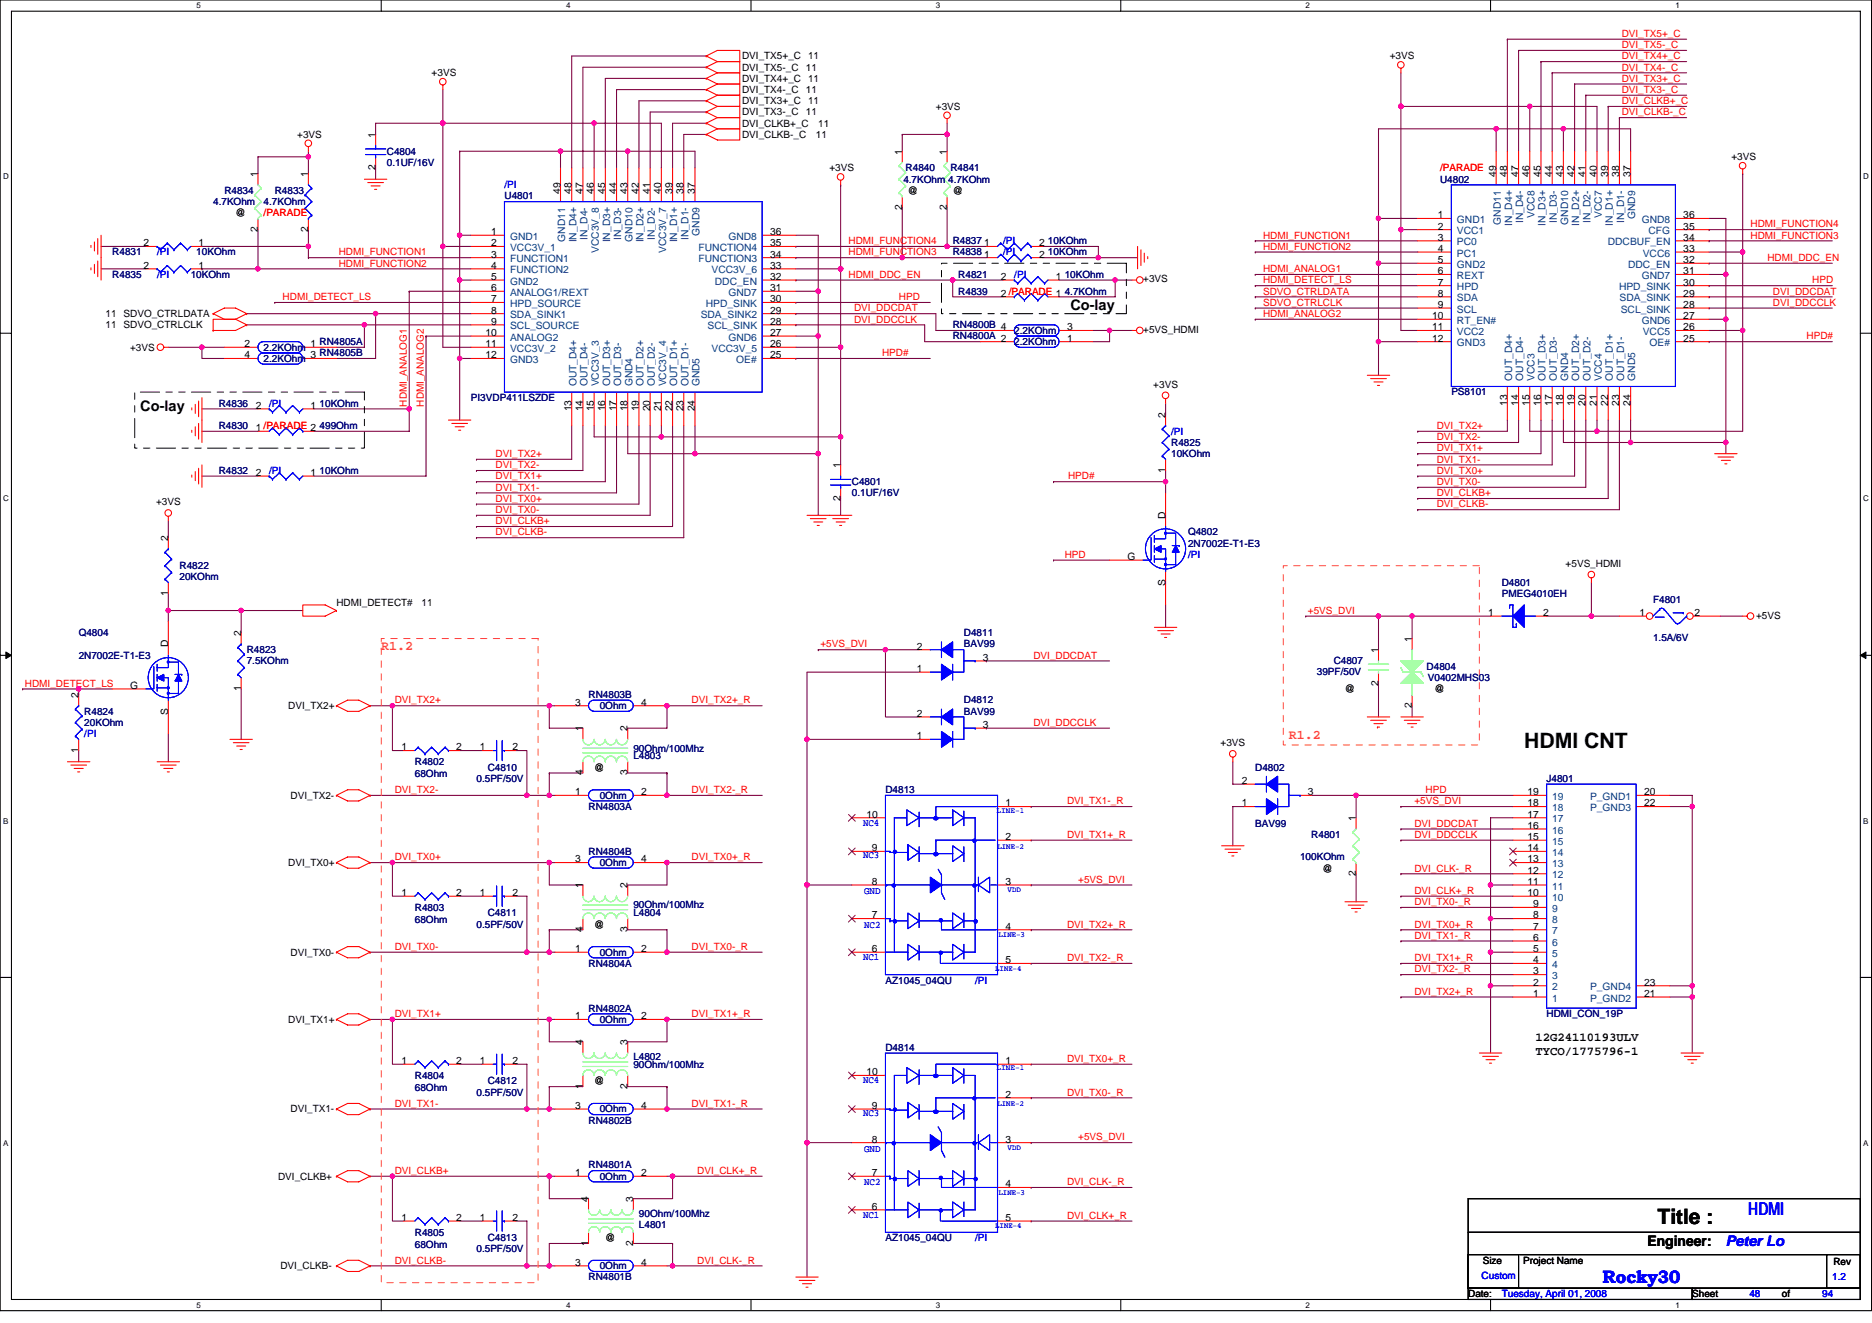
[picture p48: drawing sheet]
<svg xmlns="http://www.w3.org/2000/svg" width="297mm" height="210mm" viewBox="0 0 297 210" stroke-linecap="round" stroke-linejoin="round" font-family="sans-serif">
<defs><g id="words">
<g font-size="3.4">
<text x="241.8" y="118.7">HDMI CNT</text>
<text x="263" y="194.2">Title :</text>
</g>
<g font-size="2.8" fill="#00f">
<text x="277.4" y="192.8">HDMI</text>
<text x="254.3" y="203.6">Rocky30</text>
</g>
<g font-size="2.3">
<text x="169.8" y="49.3">Co-lay</text>
<text x="22.3" y="65.3">Co-lay</text>
<text x="261.4" y="197.7">Engineer:</text>
</g>
<text font-size="2.3" fill="#00f" x="273.9" y="197.7">Peter Lo</text>
<g font-size="2.1" fill="#ff8000">
<text x="60.5" y="103.1">R1.2</text>
<text x="204.5" y="117.3">R1.2</text>
</g>
<g font-size="1.9">
<text x="243.6" y="165.2">12G24110193ULV</text>
<text x="243.6" y="167.4">TYCO/1775796-1</text>
</g>
<g font-size="1.6" fill="#f00">
<text x="257.3" y="5.9">DVI_TX5+_C</text>
<text x="257.3" y="7.6">DVI_TX5-_C</text>
<text x="257.3" y="9.4">DVI_TX4+_C</text>
<text x="257.3" y="11.2">DVI_TX4-_C</text>
<text x="257.3" y="13">DVI_TX3+_C</text>
<text x="257.3" y="14.8">DVI_TX3-_C</text>
<text x="257.3" y="16.5">DVI_CLKB+_C</text>
<text x="257.3" y="18.3">DVI_CLKB-_C</text>
<text x="228.5" y="27.2">/PARADE</text>
<text x="41.8" y="34.3">/PARADE</text>
<text x="53.7" y="40.5">HDMI_FUNCTION1</text>
<text x="134.6" y="40.5">HDMI_FUNCTION3</text>
<text x="134.6" y="38.8">HDMI_FUNCTION4</text>
<text x="200.4" y="37.9">HDMI_FUNCTION1</text>
<text x="200.4" y="39.6">HDMI_FUNCTION2</text>
<text x="277.8" y="36.1">HDMI_FUNCTION4</text>
<text x="277.8" y="37.9">HDMI_FUNCTION3</text>
<text x="280.4" y="41.4">HDMI_DDC_EN</text>
<text x="44.8" y="47.6">HDMI_DETECT_LS</text>
<text x="53.7" y="42.3">HDMI_FUNCTION2</text>
<text x="134.6" y="44.1">HDMI_DDC_EN</text>
<text x="142.6" y="47.6">HPD</text>
<text x="200.4" y="46.8">SDVO_CTRLDATA</text>
<text x="200.4" y="45">HDMI_DETECT_LS</text>
<text x="200.4" y="43.2">HDMI_ANALOG1</text>
<text x="281.3" y="46.8">DVI_DDCDAT</text>
<text x="287.5" y="45">HPD</text>
<text x="135.5" y="49.4">DVI_DDCDAT</text>
<text x="135.5" y="51.2">DVI_DDCCLK</text>
<text x="200.4" y="48.5">SDVO_CTRLCLK</text>
<text x="200.4" y="50.3">HDMI_ANALOG2</text>
<text x="281.3" y="48.5">DVI_DDCCLK</text>
<text x="286.7" y="53.9">HPD#</text>
<text x="140" y="56.5">HPD#</text>
<text x="64.6" y="64.5" transform="rotate(-90 64.6 64.5)">HDMI_ANALOG1</text>
<text x="67.2" y="64.5" transform="rotate(-90 67.2 64.5)">HDMI_ANALOG2</text>
<text x="228" y="71.6">DVI_TX1+</text>
<text x="228" y="68.1">DVI_TX2+</text>
<text x="228" y="69.9">DVI_TX2-</text>
<text x="78.6" y="77.9">DVI_TX1-</text>
<text x="78.6" y="76.1">DVI_TX1+</text>
<text x="78.6" y="72.5">DVI_TX2+</text>
<text x="78.6" y="74.3">DVI_TX2-</text>
<text x="169.5" y="76.1">HPD#</text>
<text x="228" y="75.2">DVI_TX0+</text>
<text x="228" y="77">DVI_TX0-</text>
<text x="228" y="73.4">DVI_TX1-</text>
<text x="78.6" y="79.7">DVI_TX0+</text>
<text x="78.6" y="81.4">DVI_TX0-</text>
<text x="78.6" y="83.2">DVI_CLKB+</text>
<text x="228" y="80.5">DVI_CLKB-</text>
<text x="228" y="78.8">DVI_CLKB+</text>
<text x="78.6" y="85">DVI_CLKB-</text>
<text x="168.9" y="88.5">HPD</text>
<text x="207.5" y="97.4">+5VS_DVI</text>
<text x="130.2" y="102.8">+5VS_DVI</text>
<text x="164" y="104.5">DVI_DDCDAT</text>
<text x="4" y="109">HDMI_DETECT_LS</text>
<text x="62.6" y="111.7">DVI_TX2+</text>
<text x="109.7" y="111.7">DVI_TX2+_R</text>
<text x="164" y="115.2">DVI_DDCCLK</text>
<text x="62.6" y="125.9">DVI_TX2-</text>
<text x="109.7" y="125.9">DVI_TX2-_R</text>
<text x="226.2" y="125.9">HPD</text>
<text x="169.3" y="127.7">DVI_TX1-_R</text>
<text x="224.4" y="131.2">DVI_DDCDAT</text>
<text x="224.4" y="127.7">+5VS_DVI</text>
<text x="62.6" y="136.5">DVI_TX0+</text>
<text x="109.7" y="136.5">DVI_TX0+_R</text>
<text x="169.3" y="133">DVI_TX1+_R</text>
<text x="224.4" y="133">DVI_DDCCLK</text>
<text x="171.1" y="140.1">+5VS_DVI</text>
<text x="224.4" y="138.3">DVI_CLK-_R</text>
<text x="224.4" y="143.7">DVI_TX0-_R</text>
<text x="224.4" y="141.9">DVI_CLK+_R</text>
<text x="169.3" y="147.2">DVI_TX2+_R</text>
<text x="224.4" y="147.2">DVI_TX0+_R</text>
<text x="224.4" y="149">DVI_TX1-_R</text>
<text x="62.6" y="150.8">DVI_TX0-</text>
<text x="109.7" y="150.8">DVI_TX0-_R</text>
<text x="169.3" y="152.5">DVI_TX2-_R</text>
<text x="224.4" y="154.3">DVI_TX2-_R</text>
<text x="224.4" y="152.5">DVI_TX1+_R</text>
<text x="62.6" y="161.4">DVI_TX1+</text>
<text x="109.7" y="161.4">DVI_TX1+_R</text>
<text x="224.4" y="157.9">DVI_TX2+_R</text>
<text x="169.3" y="168.6">DVI_TX0+_R</text>
<text x="169.3" y="173.9">DVI_TX0-_R</text>
<text x="62.6" y="175.7">DVI_TX1-</text>
<text x="109.7" y="175.7">DVI_TX1-_R</text>
<text x="171.1" y="181">+5VS_DVI</text>
<text x="62.6" y="186.3">DVI_CLKB+</text>
<text x="110.6" y="186.3">DVI_CLK+_R</text>
<text x="169.3" y="188.1">DVI_CLK-_R</text>
<text x="169.3" y="193.4">DVI_CLK+_R</text>
<text x="62.6" y="200.6">DVI_CLKB-</text>
<text x="110.6" y="200.6">DVI_CLK-_R</text>
</g>
<g font-size="1.6">
<text x="117.7" y="9.4">DVI_TX5+_C 11</text>
<text x="117.7" y="11.2">DVI_TX5-_C</text>
<text x="127.9" y="11.2">11</text>
<text x="220.5" y="9.4">+3VS</text>
<text x="68.5" y="12.1">+3VS</text>
<text x="117.7" y="13">DVI_TX4+_C 11</text>
<text x="117.7" y="14.8">DVI_TX4-_C</text>
<text x="117.7" y="16.5">DVI_TX3+_C 11</text>
<text x="127.9" y="14.8">11</text>
<text x="148.5" y="17.4">+3VS</text>
<text x="47.2" y="21.9">+3VS</text>
<text x="59.6" y="21.9" transform="rotate(-90 59.6 21.9)">1</text>
<text x="117.7" y="18.3">DVI_TX3-_C</text>
<text x="117.7" y="20.1">DVI_CLKB+_C</text>
<text x="117.7" y="21.9">DVI_CLKB-_C</text>
<text x="127.9" y="18.3">11</text>
<text x="129.5" y="21.9">11</text>
<text x="129.8" y="20.1">11</text>
<text x="40.9" y="28.1" transform="rotate(-90 40.9 28.1)">1</text>
<text x="48.9" y="28.1" transform="rotate(-90 48.9 28.1)">1</text>
<text x="59.6" y="27.1" transform="rotate(-90 59.6 27.1)">2</text>
<text x="131.6" y="27.2">+3VS</text>
<text x="143.1" y="24.5" transform="rotate(-90 143.1 24.5)">1</text>
<text x="150.3" y="24.5" transform="rotate(-90 150.3 24.5)">1</text>
<text x="237.4" y="28.1" transform="rotate(-90 237.4 28.1)">49</text>
<text x="239.2" y="28.1" transform="rotate(-90 239.2 28.1)">48</text>
<text x="240.9" y="28.1" transform="rotate(-90 240.9 28.1)">47</text>
<text x="242.7" y="28.1" transform="rotate(-90 242.7 28.1)">46</text>
<text x="244.5" y="28.1" transform="rotate(-90 244.5 28.1)">45</text>
<text x="246.3" y="28.1" transform="rotate(-90 246.3 28.1)">44</text>
<text x="248" y="28.1" transform="rotate(-90 248 28.1)">43</text>
<text x="249.8" y="28.1" transform="rotate(-90 249.8 28.1)">42</text>
<text x="251.6" y="28.1" transform="rotate(-90 251.6 28.1)">41</text>
<text x="253.4" y="28.1" transform="rotate(-90 253.4 28.1)">40</text>
<text x="255.2" y="28.1" transform="rotate(-90 255.2 28.1)">39</text>
<text x="256.9" y="28.1" transform="rotate(-90 256.9 28.1)">38</text>
<text x="258.7" y="28.1" transform="rotate(-90 258.7 28.1)">37</text>
<text x="274.7" y="25.4">+3VS</text>
<text x="37.4" y="34.3">@</text>
<text x="88.9" y="30.8" transform="rotate(-90 88.9 30.8)">49</text>
<text x="90.7" y="30.8" transform="rotate(-90 90.7 30.8)">48</text>
<text x="92.5" y="30.8" transform="rotate(-90 92.5 30.8)">47</text>
<text x="94.3" y="30.8" transform="rotate(-90 94.3 30.8)">46</text>
<text x="96" y="30.8" transform="rotate(-90 96 30.8)">45</text>
<text x="97.8" y="30.8" transform="rotate(-90 97.8 30.8)">44</text>
<text x="99.6" y="30.8" transform="rotate(-90 99.6 30.8)">43</text>
<text x="101.4" y="30.8" transform="rotate(-90 101.4 30.8)">42</text>
<text x="103.1" y="30.8" transform="rotate(-90 103.1 30.8)">41</text>
<text x="104.9" y="30.8" transform="rotate(-90 104.9 30.8)">40</text>
<text x="106.7" y="30.8" transform="rotate(-90 106.7 30.8)">39</text>
<text x="108.5" y="30.8" transform="rotate(-90 108.5 30.8)">38</text>
<text x="110.3" y="30.8" transform="rotate(-90 110.3 30.8)">37</text>
<text x="143.1" y="33.3" transform="rotate(-90 143.1 33.3)">2</text>
<text x="144.1" y="30.8">@</text>
<text x="150.3" y="33.3" transform="rotate(-90 150.3 33.3)">2</text>
<text x="151.2" y="30.8">@</text>
<text x="228.2" y="34.6">1</text>
<text x="267.1" y="34.6">36</text>
<text x="22.8" y="39.1">2</text>
<text x="31.5" y="39.1">1</text>
<text x="40.9" y="36.8" transform="rotate(-90 40.9 36.8)">2</text>
<text x="48.9" y="36.8" transform="rotate(-90 48.9 36.8)">2</text>
<text x="77.9" y="37.3">1</text>
<text x="77.9" y="39.1">2</text>
<text x="77.9" y="40.9">3</text>
<text x="122.2" y="37.3">36</text>
<text x="122.2" y="40.9">34</text>
<text x="122.2" y="39.1">35</text>
<text x="156.1" y="40.9">1</text>
<text x="156.1" y="39.1">1</text>
<text x="164.9" y="40.9">2</text>
<text x="164.9" y="39.1">2</text>
<text x="228.2" y="36.4">2</text>
<text x="228.2" y="38.2">3</text>
<text x="228.2" y="40">4</text>
<text x="228.2" y="41.8">5</text>
<text x="267.1" y="38.2">34</text>
<text x="267.1" y="41.8">32</text>
<text x="267.1" y="36.4">35</text>
<text x="267.1" y="40">33</text>
<text x="22.8" y="42.7">2</text>
<text x="31.5" y="42.7">1</text>
<text x="77.9" y="42.7">4</text>
<text x="77.9" y="44.4">5</text>
<text x="77.9" y="46.2">6</text>
<text x="77.9" y="48">7</text>
<text x="122.2" y="46.2">31</text>
<text x="122.2" y="44.4">32</text>
<text x="122.2" y="42.7">33</text>
<text x="122.2" y="48">30</text>
<text x="158.8" y="47.1">2 /PARADE 1</text>
<text x="158.8" y="44.4">2</text>
<text x="167.5" y="44.4">1</text>
<text x="181.4" y="44.8">+3VS</text>
<text x="228.2" y="43.5">6</text>
<text x="228.2" y="45.3">7</text>
<text x="228.2" y="47.1">8</text>
<text x="267.1" y="43.5">31</text>
<text x="267.1" y="47.1">29</text>
<text x="267.1" y="45.3">30</text>
<text x="16.8" y="52.1">11 SDVO_CTRLCLK</text>
<text x="16.8" y="50.3">11 SDVO_CTRLDATA</text>
<text x="77" y="53.3">10</text>
<text x="77.9" y="49.8">8</text>
<text x="77.9" y="51.5">9</text>
<text x="122.2" y="53.3">27</text>
<text x="122.2" y="49.8">29</text>
<text x="122.2" y="51.5">28</text>
<text x="169.3" y="52.4">3</text>
<text x="181.4" y="52.8">+5VS_HDMI</text>
<text x="227.3" y="52.4">11</text>
<text x="227.3" y="50.7">10</text>
<text x="228.2" y="48.9">9</text>
<text x="267.1" y="50.7">27</text>
<text x="267.1" y="48.9">28</text>
<text x="267.1" y="52.4">26</text>
<text x="20.7" y="55.6">+3VS</text>
<text x="38.8" y="55.1">2</text>
<text x="38.8" y="56.9">4</text>
<text x="49.3" y="55.1">1 RN4805A</text>
<text x="49.3" y="56.9">3 RN4805B</text>
<text x="77" y="55.1">11</text>
<text x="77" y="56.9">12</text>
<text x="122.2" y="56.9">25</text>
<text x="122.2" y="55.1">26</text>
<text x="169.3" y="54.2">1</text>
<text x="227.3" y="54.2">12</text>
<text x="267.1" y="54.2">25</text>
<text x="40.6" y="64.9">2</text>
<text x="49.3" y="64.9">1</text>
<text x="90.7" y="65.3" transform="rotate(-90 90.7 65.3)">13</text>
<text x="92.5" y="65.3" transform="rotate(-90 92.5 65.3)">14</text>
<text x="94.3" y="65.3" transform="rotate(-90 94.3 65.3)">15</text>
<text x="96" y="65.3" transform="rotate(-90 96 65.3)">16</text>
<text x="97.8" y="65.3" transform="rotate(-90 97.8 65.3)">17</text>
<text x="99.6" y="65.3" transform="rotate(-90 99.6 65.3)">18</text>
<text x="101.4" y="65.3" transform="rotate(-90 101.4 65.3)">19</text>
<text x="103.1" y="65.3" transform="rotate(-90 103.1 65.3)">20</text>
<text x="104.9" y="65.3" transform="rotate(-90 104.9 65.3)">21</text>
<text x="106.7" y="65.3" transform="rotate(-90 106.7 65.3)">22</text>
<text x="108.5" y="65.3" transform="rotate(-90 108.5 65.3)">23</text>
<text x="110.3" y="65.3" transform="rotate(-90 110.3 65.3)">24</text>
<text x="183" y="61.5">+3VS</text>
<text x="239.2" y="64.4" transform="rotate(-90 239.2 64.4)">13</text>
<text x="240.9" y="64.4" transform="rotate(-90 240.9 64.4)">14</text>
<text x="242.7" y="64.4" transform="rotate(-90 242.7 64.4)">15</text>
<text x="244.5" y="64.4" transform="rotate(-90 244.5 64.4)">16</text>
<text x="246.3" y="64.4" transform="rotate(-90 246.3 64.4)">17</text>
<text x="248" y="64.4" transform="rotate(-90 248 64.4)">18</text>
<text x="249.8" y="64.4" transform="rotate(-90 249.8 64.4)">19</text>
<text x="251.6" y="64.4" transform="rotate(-90 251.6 64.4)">20</text>
<text x="253.4" y="64.4" transform="rotate(-90 253.4 64.4)">21</text>
<text x="255.2" y="64.4" transform="rotate(-90 255.2 64.4)">22</text>
<text x="256.9" y="64.4" transform="rotate(-90 256.9 64.4)">23</text>
<text x="258.7" y="64.4" transform="rotate(-90 258.7 64.4)">24</text>
<text x="40.6" y="68.4">1 /PARADE 2</text>
<text x="184.9" y="66.3" transform="rotate(-90 184.9 66.3)">2</text>
<text x="40.6" y="75.5">2</text>
<text x="49.3" y="75.5">1</text>
<text x="133.4" y="74.3" transform="rotate(-90 133.4 74.3)">1</text>
<text x="184.9" y="75.1" transform="rotate(-90 184.9 75.1)">1</text>
<text x="24.8" y="80.2">+3VS</text>
<text x="133.4" y="79.5" transform="rotate(-90 133.4 79.5)">2</text>
<text x="184.9" y="82.3" transform="rotate(-90 184.9 82.3)">D</text>
<text x="26.7" y="85.9" transform="rotate(-90 26.7 85.9)">2</text>
<text x="178.9" y="88.9">G</text>
<text x="248.4" y="90">+5VS_HDMI</text>
<text x="26.7" y="94.6" transform="rotate(-90 26.7 94.6)">1</text>
<text x="184.9" y="93" transform="rotate(-90 184.9 93)">S</text>
<text x="38.2" y="101" transform="rotate(-90 38.2 101)">2</text>
<text x="53.4" y="96.2">HDMI_DETECT#</text>
<text x="66.9" y="96.2">11</text>
<text x="224" y="101.9" transform="rotate(-90 224 101.9)">1</text>
<text x="236.2" y="97.8">1</text>
<text x="244.9" y="97.8">2</text>
<text x="260.2" y="97.8">1</text>
<text x="268.9" y="97.8">2</text>
<text x="278.7" y="98.3">+5VS</text>
<text x="26.7" y="102.8" transform="rotate(-90 26.7 102.8)">D</text>
<text x="145.5" y="106.7">1</text>
<text x="145.5" y="103.1">2</text>
<text x="156" y="104.9">3</text>
<text x="218.7" y="103.7" transform="rotate(-90 218.7 103.7)">1</text>
<text x="12.5" y="110.8" transform="rotate(-90 12.5 110.8)">2</text>
<text x="20.7" y="109.3">G</text>
<text x="26.7" y="113.5" transform="rotate(-90 26.7 113.5)">S</text>
<text x="38.2" y="109.7" transform="rotate(-90 38.2 109.7)">1</text>
<text x="45.7" y="112.5">DVI_TX2+</text>
<text x="91.2" y="112">3</text>
<text x="101.7" y="112">4</text>
<text x="145.5" y="113.8">2</text>
<text x="213.4" y="109.9">@</text>
<text x="218.7" y="108.8" transform="rotate(-90 218.7 108.8)">2</text>
<text x="224" y="112.4" transform="rotate(-90 224 112.4)">2</text>
<text x="227.6" y="109.9">@</text>
<text x="12.5" y="119.5" transform="rotate(-90 12.5 119.5)">1</text>
<text x="63.7" y="119.1">1</text>
<text x="72.4" y="119.1">2</text>
<text x="76.1" y="119.1">1</text>
<text x="81.3" y="119.1">2</text>
<text x="92.5" y="116.1" transform="rotate(-90 92.5 116.1)">1</text>
<text x="99.6" y="116.1" transform="rotate(-90 99.6 116.1)">2</text>
<text x="145.5" y="117.3">1</text>
<text x="156" y="115.5">3</text>
<text x="193.7" y="118.4">+3VS</text>
<text x="92.5" y="123.1" transform="rotate(-90 92.5 123.1)">4</text>
<text x="94.3" y="122.3">@</text>
<text x="99.6" y="123.1" transform="rotate(-90 99.6 123.1)">3</text>
<text x="197" y="124.4">2</text>
<text x="46.1" y="126.8">DVI_TX2-</text>
<text x="91.2" y="126.2">1</text>
<text x="101.7" y="126.2">2</text>
<text x="137.5" y="129.8">10</text>
<text x="159.5" y="128">1</text>
<text x="197" y="128">1</text>
<text x="207.5" y="126.2">3</text>
<text x="215.2" y="130.3" transform="rotate(-90 215.2 130.3)">1</text>
<text x="242.4" y="126.2">19</text>
<text x="242.4" y="128">18</text>
<text x="242.4" y="129.8">17</text>
<text x="242.4" y="131.6">16</text>
<text x="260.9" y="126.2">20</text>
<text x="260.9" y="128">22</text>
<text x="45.7" y="137.4">DVI_TX0+</text>
<text x="91.2" y="136.9">3</text>
<text x="101.7" y="136.9">4</text>
<text x="138.4" y="135.1">9</text>
<text x="159.5" y="133.3">2</text>
<text x="242.4" y="133.3">15</text>
<text x="242.4" y="135.1">14</text>
<text x="242.4" y="136.9">13</text>
<text x="63.7" y="142.2">1</text>
<text x="72.4" y="142.2">2</text>
<text x="76.1" y="142.2">1</text>
<text x="81.3" y="142.2">2</text>
<text x="92.5" y="141" transform="rotate(-90 92.5 141)">1</text>
<text x="99.6" y="141" transform="rotate(-90 99.6 141)">2</text>
<text x="138.4" y="140.4">8</text>
<text x="159.5" y="140.4">3</text>
<text x="209.8" y="138.3">@</text>
<text x="215.2" y="139.1" transform="rotate(-90 215.2 139.1)">2</text>
<text x="242.4" y="138.7">12</text>
<text x="242.4" y="140.4">11</text>
<text x="242.4" y="142.2">10</text>
<text x="243.3" y="144">9</text>
<text x="92.5" y="148" transform="rotate(-90 92.5 148)">4</text>
<text x="94.3" y="147.2">@</text>
<text x="99.6" y="148" transform="rotate(-90 99.6 148)">3</text>
<text x="138.4" y="145.8">7</text>
<text x="159.5" y="147.6">4</text>
<text x="243.3" y="145.8">8</text>
<text x="243.3" y="147.6">7</text>
<text x="243.3" y="149.3">6</text>
<text x="46.1" y="151.7">DVI_TX0-</text>
<text x="91.2" y="151.1">1</text>
<text x="101.7" y="151.1">2</text>
<text x="138.4" y="151.1">6</text>
<text x="159.5" y="152.9">5</text>
<text x="243.3" y="151.1">5</text>
<text x="243.3" y="152.9">4</text>
<text x="243.3" y="154.7">3</text>
<text x="91.2" y="161.8">1</text>
<text x="101.7" y="161.8">2</text>
<text x="243.3" y="156.4">2</text>
<text x="243.3" y="158.2">1</text>
<text x="260.9" y="158.2">21</text>
<text x="260.9" y="156.4">23</text>
<text x="45.7" y="162.3">DVI_TX1+</text>
<text x="92.5" y="165.9" transform="rotate(-90 92.5 165.9)">4</text>
<text x="99.6" y="165.9" transform="rotate(-90 99.6 165.9)">3</text>
<text x="63.7" y="168.9">1</text>
<text x="72.4" y="168.9">2</text>
<text x="76.1" y="168.9">1</text>
<text x="81.3" y="168.9">2</text>
<text x="92.5" y="172.8" transform="rotate(-90 92.5 172.8)">1</text>
<text x="94.3" y="172.1">@</text>
<text x="99.6" y="172.8" transform="rotate(-90 99.6 172.8)">2</text>
<text x="137.5" y="170.7">10</text>
<text x="159.5" y="168.9">1</text>
<text x="46.1" y="176.6">DVI_TX1-</text>
<text x="91.2" y="176">3</text>
<text x="101.7" y="176">4</text>
<text x="138.4" y="176">9</text>
<text x="159.5" y="174.2">2</text>
<text x="138.4" y="181.3">8</text>
<text x="159.5" y="181.3">3</text>
<text x="44.1" y="187.2">DVI_CLKB+</text>
<text x="91.2" y="186.7">1</text>
<text x="93.4" y="190.8" transform="rotate(-90 93.4 190.8)">4</text>
<text x="100.5" y="190.8" transform="rotate(-90 100.5 190.8)">3</text>
<text x="101.7" y="186.7">2</text>
<text x="138.4" y="186.7">7</text>
<text x="159.5" y="188.4">4</text>
<text x="63.7" y="193.8">1</text>
<text x="72.4" y="193.8">2</text>
<text x="76.1" y="193.8">1</text>
<text x="81.3" y="193.8">2</text>
<text x="93.4" y="197.7" transform="rotate(-90 93.4 197.7)">1</text>
<text x="96.1" y="197">@</text>
<text x="100.5" y="197.7" transform="rotate(-90 100.5 197.7)">2</text>
<text x="138.4" y="192">6</text>
<text x="159.5" y="193.8">5</text>
<text x="44.5" y="201.4">DVI_CLKB-</text>
<text x="91.2" y="200.9">3</text>
<text x="101.7" y="200.9">4</text>
<text x="235.3" y="200.6">Size</text>
<text x="241.7" y="200.6">Project Name</text>
<text x="290.9" y="200.7">Rev</text>
<text x="233" y="205.9">Date:</text>
<text x="268.5" y="205.9">Sheet</text>
<text x="282.7" y="205.9">of</text>
</g>
<g font-size="1.6" fill="#000080">
<text x="61.4" y="24.5">C4804</text>
<text x="61.4" y="26.3">0.1UF/16V</text>
<text x="143.3" y="29">4.7KOhm 4.7KOhm</text>
<text x="143.7" y="27.2">R4840</text>
<text x="150.8" y="27.2">R4841</text>
<text x="228.5" y="29">U4802</text>
<text x="33.8" y="32.5">4.7KOhm</text>
<text x="35.6" y="30.8">R4834</text>
<text x="41.8" y="32.5">4.7KOhm</text>
<text x="43.6" y="30.8">R4833</text>
<text x="80" y="31.6">U4801</text>
<text x="17.8" y="40.5">R4831</text>
<text x="31.2" y="40.5">10KOhm</text>
<text x="151.2" y="40.5">R4838</text>
<text x="151.2" y="38.8">R4837</text>
<text x="166.3" y="40.5">10KOhm</text>
<text x="166.3" y="38.8">10KOhm</text>
<text x="17.8" y="44.1">R4835</text>
<text x="30.3" y="44.1">10KOhm</text>
<text x="152.1" y="46.8">R4839</text>
<text x="152.1" y="44.1">R4821</text>
<text x="168.9" y="46.8">4.7KOhm</text>
<text x="168.9" y="44.1">10KOhm</text>
<text x="151.2" y="52.1">RN4800B 4</text>
<text x="151.2" y="53.9">RN4800A 2</text>
<text x="160.9" y="53">2.2KOhm</text>
<text x="41.8" y="55.6">2.2KOhm</text>
<text x="41.8" y="57.4">2.2KOhm</text>
<text x="160.9" y="54.8">2.2KOhm</text>
<text x="34.7" y="64.5">R4836</text>
<text x="50.7" y="64.5">10KOhm</text>
<text x="74.7" y="63.6">PI3VDP411LSZDE</text>
<text x="230.3" y="62.8">PS8101</text>
<text x="34.7" y="68.1">R4830</text>
<text x="50.7" y="68.1">499Ohm</text>
<text x="185.8" y="70.8">R4825</text>
<text x="34.7" y="75.2">R4832</text>
<text x="50.7" y="75.2">10KOhm</text>
<text x="135.2" y="77">C4801</text>
<text x="185.8" y="72.5">10KOhm</text>
<text x="135.2" y="78.8">0.1UF/16V</text>
<text x="188.5" y="85">Q4802</text>
<text x="188.5" y="86.8">2N7002E-T1-E3</text>
<text x="28.5" y="90.3">R4822</text>
<text x="28.5" y="92.1">20KOhm</text>
<text x="238.3" y="93">D4801</text>
<text x="238.3" y="94.8">PMEG4010EH</text>
<text x="262.3" y="95.7">F4801</text>
<text x="12.5" y="101">Q4804</text>
<text x="152.9" y="101">D4811</text>
<text x="262.3" y="101.7">1.5A/6V</text>
<text x="12.5" y="104.5">2N7002E-T1-E3</text>
<text x="39.2" y="103.7">R4823</text>
<text x="39.2" y="105.4">7.5KOhm</text>
<text x="152.9" y="102.8">BAV99</text>
<text x="209" y="107.2">39PF/50V</text>
<text x="211.6" y="105.4">C4807</text>
<text x="226.4" y="106.3">D4804</text>
<text x="13.4" y="113.4">R4824</text>
<text x="93.4" y="110.8">RN4803B</text>
<text x="95.2" y="112.5">0Ohm</text>
<text x="152.9" y="111.7">D4812</text>
<text x="152.9" y="113.4">BAV99</text>
<text x="226.6" y="108.1">V0402MHS03</text>
<text x="13.4" y="115.2">20KOhm</text>
<text x="100.5" y="119.3">90Ohm/100Mhz</text>
<text x="65.8" y="121.4">R4802</text>
<text x="65.8" y="123.4">68Ohm</text>
<text x="75.6" y="124.1">0.5PF/50V</text>
<text x="77.4" y="122.3">C4810</text>
<text x="100.5" y="120.5">L4803</text>
<text x="140.5" y="125.9">D4813</text>
<text x="199.2" y="122.3">D4802</text>
<text x="245.4" y="124.1">J4801</text>
<text x="93.4" y="128.5">RN4803A</text>
<text x="95.2" y="126.8">0Ohm</text>
<text x="199.2" y="131.2">BAV99</text>
<text x="93.4" y="135.7">RN4804B</text>
<text x="95.2" y="137.4">0Ohm</text>
<text x="206.3" y="136.5">100KOhm</text>
<text x="208.1" y="133">R4801</text>
<text x="65.8" y="144.5">R4803</text>
<text x="65.8" y="146.5">68Ohm</text>
<text x="75.6" y="147.2">0.5PF/50V</text>
<text x="77.4" y="145.4">C4811</text>
<text x="100.5" y="145.4">L4804</text>
<text x="100.5" y="144.2">90Ohm/100Mhz</text>
<text x="93.4" y="153.4">RN4804A</text>
<text x="95.2" y="151.7">0Ohm</text>
<text x="93.4" y="160.5">RN4802A</text>
<text x="140.5" y="156.1">AZ1045_04QU</text>
<text x="245.4" y="161.4">HDMI_CON_19P</text>
<text x="95.2" y="162.3">0Ohm</text>
<text x="140.5" y="166.8">D4814</text>
<text x="65.8" y="171.2">R4804</text>
<text x="65.8" y="173.2">68Ohm</text>
<text x="75.6" y="173.9">0.5PF/50V</text>
<text x="77.4" y="172.1">C4812</text>
<text x="100.5" y="168.2">L4802</text>
<text x="100.5" y="169.4">90Ohm/100Mhz</text>
<text x="93.4" y="178.3">RN4802B</text>
<text x="95.2" y="176.6">0Ohm</text>
<text x="93.4" y="185.4">RN4801A</text>
<text x="95.2" y="187.2">0Ohm</text>
<text x="65.8" y="196.1">R4805</text>
<text x="77.4" y="197">C4813</text>
<text x="101.4" y="194.9">L4801</text>
<text x="101.4" y="193.1">90Ohm/100Mhz</text>
<text x="140.5" y="197">AZ1045_04QU</text>
<text x="65.8" y="198.1">68Ohm</text>
<text x="75.6" y="198.8">0.5PF/50V</text>
<text x="93.4" y="203.2">RN4801B</text>
<text x="95.2" y="201.4">0Ohm</text>
</g>
<g font-size="1.6" fill="#00f">
<text x="80" y="29.9">/PI</text>
<text x="24.9" y="40.5">/PI</text>
<text x="159.2" y="40.5">/PI</text>
<text x="159.2" y="38.8">/PI</text>
<text x="24.9" y="44.1">/PI</text>
<text x="160.9" y="44.1">/PI</text>
<text x="42.7" y="64.5">/PI</text>
<text x="185.8" y="69">/PI</text>
<text x="42.7" y="75.2">/PI</text>
<text x="188.5" y="88.5">/PI</text>
<text x="13.4" y="117">/PI</text>
<text x="136.9" y="131">NC4</text>
<text x="136.9" y="136.2">NC3</text>
<text x="137.1" y="141.9">GND</text>
<text x="137.1" y="147.2">NC2</text>
<text x="136.9" y="152.4">NC1</text>
<text x="154.7" y="156.1">/PI</text>
<text x="136.9" y="171.9">NC4</text>
<text x="136.9" y="177.1">NC3</text>
<text x="137.1" y="182.8">GND</text>
<text x="137.1" y="188.1">NC2</text>
<text x="136.9" y="193.3">NC1</text>
<text x="154.7" y="197">/PI</text>
<text x="235.1" y="203.1">Custom</text>
<text x="290.7" y="203.2">1.2</text>
<text x="238.3" y="205.9">Tuesday, April 01, 2008</text>
<text x="277.6" y="205.9">48</text>
<text x="289.1" y="205.9">94</text>
</g>
<g font-size="1.6" fill="#004080">
<text x="231.2" y="35.4">GND1</text>
<text x="238.1" y="35.7" transform="rotate(-90 238.1 35.7)">GND11</text>
<text x="239.9" y="35.8" transform="rotate(-90 239.9 35.8)">IN_D4+</text>
<text x="241.7" y="35.4" transform="rotate(-90 241.7 35.4)">IN_D4-</text>
<text x="243.5" y="34.6" transform="rotate(-90 243.5 34.6)">VCC8</text>
<text x="245.3" y="35.8" transform="rotate(-90 245.3 35.8)">IN_D3+</text>
<text x="247" y="35.4" transform="rotate(-90 247 35.4)">IN_D3-</text>
<text x="248.8" y="35.7" transform="rotate(-90 248.8 35.7)">GND10</text>
<text x="250.6" y="35.8" transform="rotate(-90 250.6 35.8)">IN_D2+</text>
<text x="252.4" y="35.4" transform="rotate(-90 252.4 35.4)">IN_D2-</text>
<text x="254.1" y="34.6" transform="rotate(-90 254.1 34.6)">VCC7</text>
<text x="255.9" y="35.8" transform="rotate(-90 255.9 35.8)">IN_D1+</text>
<text x="257.7" y="35.4" transform="rotate(-90 257.7 35.4)">IN_D1-</text>
<text x="259.5" y="34.8" transform="rotate(-90 259.5 34.8)">GND9</text>
<text x="260.5" y="35.4">GND8</text>
<text x="80.9" y="38.1">GND1</text>
<text x="80.9" y="39.8">VCC3V_1</text>
<text x="80.9" y="41.6">FUNCTION1</text>
<text x="89.7" y="38.4" transform="rotate(-90 89.7 38.4)">GND11</text>
<text x="91.5" y="38.5" transform="rotate(-90 91.5 38.5)">IN_D4+</text>
<text x="93.2" y="38.1" transform="rotate(-90 93.2 38.1)">IN_D4-</text>
<text x="95" y="40.2" transform="rotate(-90 95 40.2)">VCC3V_8</text>
<text x="96.8" y="38.5" transform="rotate(-90 96.8 38.5)">IN_D3+</text>
<text x="98.6" y="38.1" transform="rotate(-90 98.6 38.1)">IN_D3-</text>
<text x="100.3" y="38.4" transform="rotate(-90 100.3 38.4)">GND10</text>
<text x="102.1" y="38.5" transform="rotate(-90 102.1 38.5)">IN_D2+</text>
<text x="103.9" y="38.1" transform="rotate(-90 103.9 38.1)">IN_D2-</text>
<text x="105.7" y="40.2" transform="rotate(-90 105.7 40.2)">VCC3V_7</text>
<text x="107.5" y="38.5" transform="rotate(-90 107.5 38.5)">IN_D1+</text>
<text x="109.2" y="38.1" transform="rotate(-90 109.2 38.1)">IN_D1-</text>
<text x="110.8" y="41.6">FUNCTION3</text>
<text x="110.8" y="39.8">FUNCTION4</text>
<text x="111" y="37.4" transform="rotate(-90 111 37.4)">GND9</text>
<text x="115.6" y="38.1">GND8</text>
<text x="231.2" y="37.2">VCC1</text>
<text x="231.2" y="38.9">PC0</text>
<text x="231.2" y="40.7">PC1</text>
<text x="255.1" y="38.9">DDCBUF_EN</text>
<text x="260.7" y="40.7">VCC6</text>
<text x="261.6" y="37.2">CFG</text>
<text x="80.9" y="43.4">FUNCTION2</text>
<text x="80.9" y="45.2">GND2</text>
<text x="80.9" y="46.9">ANALOG1/REXT</text>
<text x="112.9" y="43.4">VCC3V_6</text>
<text x="113.4" y="45.2">DDC_EN</text>
<text x="115.6" y="46.9">GND7</text>
<text x="231.2" y="42.5">GND2</text>
<text x="231.2" y="44.3">REXT</text>
<text x="231.2" y="46.1">HPD</text>
<text x="231.2" y="47.8">SDA</text>
<text x="256.9" y="46.1">HPD_SINK</text>
<text x="257" y="47.8">SDA_SINK</text>
<text x="258.3" y="42.5">DDC_EN</text>
<text x="260.5" y="44.3">GND7</text>
<text x="80.9" y="48.7">HPD_SOURCE</text>
<text x="80.9" y="50.5">SDA_SINK1</text>
<text x="80.9" y="52.3">SCL_SOURCE</text>
<text x="111.2" y="50.5">SDA_SINK2</text>
<text x="112" y="48.7">HPD_SINK</text>
<text x="112.3" y="52.3">SCL_SINK</text>
<text x="231.2" y="53.2">VCC2</text>
<text x="231.2" y="49.6">SCL</text>
<text x="231.2" y="51.4">RT_EN#</text>
<text x="257.2" y="49.6">SCL_SINK</text>
<text x="260.5" y="51.4">GND6</text>
<text x="260.7" y="53.2">VCC5</text>
<text x="80.9" y="54.1">ANALOG2</text>
<text x="80.9" y="55.8">VCC3V_2</text>
<text x="80.9" y="57.6">GND3</text>
<text x="112.9" y="55.8">VCC3V_5</text>
<text x="115.6" y="54.1">GND6</text>
<text x="116.8" y="57.6">OE#</text>
<text x="231.2" y="54.9">GND3</text>
<text x="261.7" y="54.9">OE#</text>
<text x="91.5" y="61.3" transform="rotate(-90 91.5 61.3)">OUT_D4+</text>
<text x="93.2" y="61.3" transform="rotate(-90 93.2 61.3)">OUT_D4-</text>
<text x="95" y="61.3" transform="rotate(-90 95 61.3)">VCC3V_3</text>
<text x="96.8" y="61.3" transform="rotate(-90 96.8 61.3)">OUT_D3+</text>
<text x="98.6" y="61.3" transform="rotate(-90 98.6 61.3)">OUT_D3-</text>
<text x="100.3" y="61.3" transform="rotate(-90 100.3 61.3)">GND4</text>
<text x="102.1" y="61.3" transform="rotate(-90 102.1 61.3)">OUT_D2+</text>
<text x="103.9" y="61.3" transform="rotate(-90 103.9 61.3)">OUT_D2-</text>
<text x="105.7" y="61.3" transform="rotate(-90 105.7 61.3)">VCC3V_4</text>
<text x="107.5" y="61.3" transform="rotate(-90 107.5 61.3)">OUT_D1+</text>
<text x="109.2" y="61.3" transform="rotate(-90 109.2 61.3)">OUT_D1-</text>
<text x="111" y="61.3" transform="rotate(-90 111 61.3)">GND5</text>
<text x="239.9" y="60.5" transform="rotate(-90 239.9 60.5)">OUT_D4+</text>
<text x="241.7" y="60.5" transform="rotate(-90 241.7 60.5)">OUT_D4-</text>
<text x="243.5" y="60.5" transform="rotate(-90 243.5 60.5)">VCC3</text>
<text x="245.3" y="60.5" transform="rotate(-90 245.3 60.5)">OUT_D3+</text>
<text x="247" y="60.5" transform="rotate(-90 247 60.5)">OUT_D3-</text>
<text x="248.8" y="60.5" transform="rotate(-90 248.8 60.5)">GND4</text>
<text x="250.6" y="60.5" transform="rotate(-90 250.6 60.5)">OUT_D2+</text>
<text x="252.4" y="60.5" transform="rotate(-90 252.4 60.5)">OUT_D2-</text>
<text x="254.1" y="60.5" transform="rotate(-90 254.1 60.5)">VCC4</text>
<text x="255.9" y="60.5" transform="rotate(-90 255.9 60.5)">OUT_D1+</text>
<text x="257.7" y="60.5" transform="rotate(-90 257.7 60.5)">OUT_D1-</text>
<text x="259.5" y="60.5" transform="rotate(-90 259.5 60.5)">GND5</text>
<text x="246.3" y="127">19</text>
<text x="246.3" y="128.7">18</text>
<text x="246.3" y="130.5">17</text>
<text x="252.3" y="127">P_GND1</text>
<text x="252.3" y="128.7">P_GND3</text>
<text x="246.3" y="132.3">16</text>
<text x="246.3" y="134.1">15</text>
<text x="246.3" y="135.8">14</text>
<text x="246.3" y="137.6">13</text>
<text x="246.3" y="139.4">12</text>
<text x="246.3" y="141.2">11</text>
<text x="246.3" y="143">10</text>
<text x="246.3" y="144.7">9</text>
<text x="246.3" y="146.5">8</text>
<text x="246.3" y="148.3">7</text>
<text x="246.3" y="150.1">6</text>
<text x="246.3" y="151.8">5</text>
<text x="246.3" y="153.6">4</text>
<text x="246.3" y="155.4">3</text>
<text x="246.3" y="157.2">2</text>
<text x="246.3" y="159">1</text>
<text x="252.3" y="159">P_GND2</text>
<text x="252.3" y="157.2">P_GND4</text>
</g>
<g font-size="1.3">
<text x="31.2" y="1.3">5</text>
<text x="89.8" y="1.3">4</text>
<text x="148.5" y="1.3">3</text>
<text x="207.2" y="1.3">2</text>
<text x="265.8" y="1.3">1</text>
<text x=".5" y="28.5">D</text>
<text x="295.6" y="28.5">D</text>
<text x=".5" y="79.6">C</text>
<text x="295.6" y="79.6">C</text>
<text x=".5" y="130.7">B</text>
<text x="295.6" y="130.7">B</text>
<text x=".5" y="181.8">A</text>
<text x="295.6" y="181.8">A</text>
<text x="31.2" y="207.6">5</text>
<text x="89.8" y="207.6">4</text>
<text x="148.5" y="207.6">3</text>
<text x="207.2" y="207.6">2</text>
<text x="265.8" y="207.6">1</text>
</g>
<g font-size="1.2" fill="#00f">
<text x="158.1" y="129">LINE-1</text>
<text x="158.3" y="134.7">LINE-2</text>
<text x="159.9" y="141.6">VDD</text>
<text x="158.5" y="148.7">LINE-3</text>
<text x="157.9" y="154.1">LINE-4</text>
<text x="158.1" y="169.9">LINE-1</text>
<text x="158.3" y="175.6">LINE-2</text>
<text x="159.9" y="182.5">VDD</text>
<text x="158.5" y="189.6">LINE-3</text>
<text x="157.9" y="194.9">LINE-4</text>
</g>
</g></defs>
<path d="M0 0h297v208h-297zM1.8 1.8h293.4v204.4h-293.4z" fill="none" stroke="#000" stroke-width=".17"/>
<g fill="#fff">
<path d="M31.2 .2h.7v1.4h-.7z"/>
<path d="M31.2 206.4h.7v1.5h-.7z"/>
</g>
<path d="M60.5 0v1.8M60.5 206.2v1.8" fill="none" stroke="#000" stroke-width=".17"/>
<g fill="#fff">
<path d="M89.8 .2h.7v1.4h-.7z"/>
<path d="M89.8 206.4h.7v1.5h-.7z"/>
</g>
<path d="M119.2 0v1.8M119.2 206.2v1.8" fill="none" stroke="#000" stroke-width=".17"/>
<g fill="#fff">
<path d="M148.5 .2h.7v1.4h-.7z"/>
<path d="M148.5 206.4h.7v1.5h-.7z"/>
</g>
<path d="M177.8 0v1.8M177.8 206.2v1.8" fill="none" stroke="#000" stroke-width=".17"/>
<g fill="#fff">
<path d="M207.2 .2h.7v1.4h-.7z"/>
<path d="M207.2 206.4h.7v1.5h-.7z"/>
</g>
<path d="M236.5 0v1.8M236.5 206.2v1.8" fill="none" stroke="#000" stroke-width=".17"/>
<g fill="#fff">
<path d="M265.9 .2h.6v1.4h-.6z"/>
<path d="M265.9 206.4h.6v1.5h-.6z"/>
<path d="M.5 27.3h.9v1.4h-.9z"/>
<path d="M295.6 27.3h.9v1.4h-.9z"/>
<path d="M.5 78.4h.9v1.5h-.9z"/>
<path d="M295.6 78.4h.9v1.5h-.9z"/>
</g>
<path d="M0 52.9h1.8M295.2 52.9h1.8" fill="none" stroke="#000" stroke-width=".17"/>
<g fill="#fff">
<path d="M.5 129.6h.8v1.4h-.8z"/>
<path d="M295.6 129.6h.9v1.4h-.9z"/>
</g>
<path d="M0 104h1.8M295.2 104h1.8" fill="none" stroke="#000" stroke-width=".17"/>
<path d="M.9 103.5l.9 .5-.9 .5zM295.2 104l.9-.5v1z" fill="#000" stroke="#000" stroke-width=".16"/>
<g fill="#fff">
<path d="M.5 180.7h.8v1.4h-.8z"/>
<path d="M295.6 180.7h.9v1.4h-.9z"/>
</g>
<path d="M0 155.1h1.8M295.2 155.1h1.8M233 190.2h62.2v14.3h-62.2zM233 199.1h8v5.4h-8zM233 195.6h62.2M241.1 199.1h48.8M289.9 199.1h5.3v5.4h-5.3zM289.9 199.1h.1M295.2 195.6h.1M233 204.5h35.5v1.7h-35.5zM268.5 204.5h26.7v1.7h-26.7z" fill="none" stroke="#000" stroke-width=".17"/>
<g fill="none" stroke="#800040" stroke-width=".17">
<path d="M70.3 14.2v5.4M70.3 19.6h24v7.1M70.3 19.6h.1M70.3 19.6v35.5h4.4M70.3 19.6h-10.7v1.7M94.3 19.6h10.6v7.1M94.3 19.6h.1M112.1 8.9h-21.4v17.8M112.1 14.2h-14.3v12.5M112.1 10.7h-19.6v16M112.1 16h-10.7v10.7M112.1 12.4h-16v14.3"/>
<path d="M112.1 17.8h-8.9v8.9M112.1 19.6h-5.4v7.1M150.3 19.6v1.7M222.3 11.6v5.3M222.3 16.9h20.4v7.1M222.3 16.9h.1M222.3 16.9v35.6h2.7M239.2 6.2h.1M239.2 6.2v17.8M239.2 6.2h28.4M241 8h.1M241 8v16"/>
<path d="M241 8h26.6M242.7 16.9h10.7v7.1M242.7 16.9h.1M244.5 9.8h.1M244.5 9.8v14.2M244.5 9.8h23.1M246.3 11.6v12.4M246.3 11.6h.1M246.3 11.6h21.3M249.8 13.3v10.7M249.8 13.3h.1M249.8 13.3h17.8"/>
<path d="M251.6 15.1v8.9M251.6 15.1h.1M251.6 15.1h16M255.2 16.9v7.1M255.2 16.9h.1M255.2 16.9h12.4M257 18.7h10.6M257 18.7h.1M257 18.7v5.3M16 39.1h7.2M32 39.1h16.9M40.9 36.4v6.3"/>
<path d="M48.9 39.1v1.8M48.9 36.4h.1M48.9 24.9h.1M48.9 24.9h-8v2.7M48.9 24v.9M48.9 24.9v2.7M48.9 36.4v2.7M59.6 26.7v1.7M70.3 39.1h4.4M70.3 39.1h.1M72.9 37.3h.1M72.9 24h16v2.7"/>
<path d="M72.9 24h.1M72.9 24v13.3M72.9 37.3h1.8M72.9 37.3v29.4M88.9 24h10.7v2.7M99.6 24h10.7v2.7M99.6 24h.1M112.1 21.3h-3.6v5.4M126.3 37.3h3.5v8.9M126.3 39.1h.1M126.3 39.1h30.2M133.4 29.3h.1"/>
<path d="M133.4 29.3v44.5M143.2 32.9v8M143.2 21.3h.1M143.2 21.3v2.7M143.2 21.3h7.1M150.3 39.1h.1M150.3 32.9v6.2M150.3 21.3v2.7M165.4 39.1h8.9v1.8M199.2 38.2h.1M199.2 38.2h25.8M218.7 34.7h.1"/>
<path d="M218.7 34.7h6.3M218.7 34.7v24.9M222.3 36.4h2.7M222.3 36.4h.1M237.4 24v-3.6h-18.7v14.3M237.4 20.4h10.7v3.6M237.4 20.4h.1M248.1 20.4h10.6v3.6M248.1 20.4h.1M271.2 36.4h.1M271.2 34.7h2.7v8.9M271.2 38.2h.1"/>
<path d="M271.2 38.2h19.5M271.2 36.4h19.5M276.5 27.6h.1M276.5 27.6v12.4M16 42.7h7.2M26.7 55.1h5.3M32 42.7h.1M32 55.1v1.8h3.6M32 55.1h.1M32 55.1h3.6M32 42.7h42.7M39.2 51.6h18.6"/>
<path d="M39.2 49.8h20.4M40.9 42.7h.1M43.6 48h.1M43.6 48h31.1M48.9 40.9h.1M48.9 40.9h25.8M57.8 51.6v3.5h-4.4M57.8 51.6h.1M57.8 51.6h16.9M59.6 49.8v7.1h-6.2M59.6 49.8h.1M59.6 49.8h15.1"/>
<path d="M64.9 46.2h9.8M64.9 46.2h.1M64.9 46.2v18.7M67.6 53.3h7.1M67.6 53.3v22.3h-17.8M67.6 53.3h.1M72.9 44.4h1.8M72.9 56.9h1.8M72.9 56.9h.1M72.9 44.4h.1M126.3 48h.1M126.3 46.2h3.5"/>
<path d="M126.3 56.9h.1M126.3 53.3h3.5M126.3 49.8h22.2v2.7h7.1M126.3 51.6h20.4v2.6h8.9M126.3 55.1h7.1M126.3 49.8h.1M126.3 51.6h.1M126.3 40.9h.1M126.3 44.4h24.9v2.7h8M126.3 44.4h.1M126.3 42.7h7.1M126.3 40.9h30.2"/>
<path d="M126.3 48h21.3M126.3 56.9h21.3M129.8 46.2h.1M129.8 53.3h.1M129.8 46.2v35.6M133.4 42.7h.1M133.4 55.1h.1M143.2 40.9h.1M151.2 44.4h.1M151.2 44.4h8M165.4 40.9h8.9M168.1 44.4h8.9v2.7h-8.9"/>
<path d="M173.4 52.5h2.7M174.3 40.9h.1M174.3 40.9h6.2M176.1 52.5h.1M176.1 52.5h3.5M176.1 52.5v1.7h-2.7M177 44.4h.1M177 44.4h2.6M199.2 48.9h.1M199.2 47.1h.1M199.2 45.3h.1M199.2 40h.1"/>
<path d="M199.2 50.7h.1M199.2 43.6h.1M199.2 48.9h25.8M199.2 47.1h25.8M199.2 45.3h25.8M199.2 40h25.8M199.2 50.7h25.8M199.2 43.6h25.8M218.7 41.8h6.3M218.7 54.2h6.3M218.7 54.2h.1M218.7 41.8h.1"/>
<path d="M271.2 45.3h.1M271.2 43.6h2.7M271.2 54.2h.1M271.2 50.7h2.7M271.2 52.5h5.3M271.2 41.8h.1M271.2 48.9h.1M271.2 47.1h.1M271.2 40h5.3M271.2 48.9h19.5M271.2 47.1h19.5M271.2 45.3h19.5"/>
<path d="M271.2 54.2h19.5M271.2 41.8h19.5M273.9 43.6h.1M273.9 50.7h.1M273.9 43.6v28.4M276.5 52.5h.1M276.5 40v12.5M276.5 52.5v16h-23.1M32 64.9h8.9M32 68.5h8.9M32 75.6h8.9M49.8 64.9h15.1"/>
<path d="M64.9 64.9v3.6h-15.1M75.6 78.2h.1M75.6 76.5h.1M75.6 72.9h.1M75.6 74.7h.1M90.7 67.6v5.3h-15.1M92.5 67.6v7.1h-16.9M94.3 67.6v1.7h10.6M96.1 67.6v8.9h-20.5M97.8 67.6v10.6h-22.2M99.6 67.6v4.4h10.7M101.4 67.6v12.4h-25.8"/>
<path d="M103.2 67.6v14.2h-27.6M104.9 69.3h.1M104.9 67.6v1.7M104.9 69.3h28.5M106.7 67.6v16h-31.1M108.5 67.6v17.7h-32.9M110.3 67.6v4.4M110.3 72h.1M110.3 72h19.5M129.8 72h.1M133.4 79.1v2.7M133.4 69.3h.1"/>
<path d="M167.2 76.5h.1M167.2 76.5h17.8M185 64v1.8M185 74.7v1.8M185 76.5h.1M185 76.5v1.7M225 75.6h.1M225 77.3h.1M225 79.1h.1M225 73.8h.1M225 72h.1M225 68.5h.1"/>
<path d="M225 70.2h.1M239.2 66.7v1.8h-14.2M241 66.7v3.5h-16M242.7 66.7v1.8h10.7M244.5 66.7v5.3h-19.5M246.3 66.7v7.1h-21.3M248.1 66.7v3.5h10.6M249.8 66.7v8.9h-24.8M251.6 66.7v10.6h-26.6M253.4 68.5h.1M253.4 66.7v1.8M255.2 66.7v12.4h-30.2"/>
<path d="M257 66.7v14.2h-32M258.7 66.7v3.5M258.7 70.2h.1M258.7 70.2h15.2M273.9 70.2h.1M26.7 96.9h.1M26.7 94.2v2.7M26.7 96.9v1.8M26.7 82.7v2.6M26.7 96.9h11.6M38.3 96.9h9.7M38.3 96.9h.1"/>
<path d="M38.3 96.9v3.6M75.6 85.3h.1M75.6 80h.1M75.6 81.8h.1M75.6 83.6h.1M167.2 88.9h.1M167.2 88.9h8.9M185 96v3.6M207.2 97.8h.1M207.2 97.8h11.5M218.7 97.8h5.4v3.5M218.7 97.8h.1"/>
<path d="M218.7 97.8v5.3M224.1 97.8h.1M224.1 97.8h12.4M225 80.9h.1M245.4 97.8h7.1M252.5 92.5v5.3M252.5 97.8h.1M252.5 97.8h4.5M273 97.8h3.5M3.6 109.3h.1M3.6 109.3h8.9M12.5 119.1v1.8"/>
<path d="M12.5 109.3h5.3M12.5 109.3h.1M12.5 109.3v.9M26.7 116.5v4.4M38.3 109.3v8M58.7 112h3.6M62.3 112h.1M62.3 112v7.1h1.7M62.3 112h24.9M72.9 119.1h3.6M81.8 119.1h1.8v7.1M87.2 112v3.6h5.3"/>
<path d="M87.2 112h.9M105.8 112h.1M105.8 112v3.6h-6.2M105.8 112h15.1M128.1 117.3h.1M128.1 117.3h17.7M128.1 117.3v85.4M129.8 103.1h10.7v10.7h5.3M129.8 103.1h.1M140.5 103.1h.1M140.5 103.1h5.3M145.8 106.7h-17.7v10.6"/>
<path d="M156.5 115.6h.1M156.5 104.9h.1M156.5 115.6h19.6M156.5 104.9h19.6M218.7 108.5v5.3M224.1 112v1.8M58.7 126.2h.1M58.7 136.9h3.6M58.7 126.2h28.5M62.3 136.9h.1M62.3 136.9v5.3h1.7M62.3 136.9h25.8"/>
<path d="M83.6 126.2h.1M87.2 122.7h.1M87.2 122.7h5.3M87.2 136.9v3.6h5.3M87.2 126.2h.9M87.2 136.9h.1M87.2 122.7v3.5M99.6 122.7h6.2M105.8 126.2h.1M105.8 122.7h.1M105.8 136.9v3.6h-6.2M105.8 136.9h.1"/>
<path d="M105.8 122.7v3.5M105.8 126.2h15.1M105.8 136.9h15.1M163.6 133.3h.1M163.6 128h.1M163.6 128h16M163.6 133.3h16M195.6 120.9v3.6h1.8M197.4 128h-1.8v6.2M208.1 126.2h7.1M215.2 138.7v4.4M215.2 126.2v3.6"/>
<path d="M215.2 126.2h.1M215.2 126.2h24.9M222.3 131.6h.1M222.3 138.7h.1M222.3 128h.1M222.3 133.3h.1M222.3 131.6h17.8M222.3 138.7h17.8M222.3 128h17.8M222.3 133.3h17.8M240.1 129.8h-3.6v10.7M265 126.2h3.5v1.8"/>
<path d="M265 128h3.5M268.5 128h.1M268.5 128v39.1M58.7 151.1h.1M58.7 151.1h28.5M72.9 142.2h3.6M81.8 142.2h1.8v8.9M83.6 151.1h.1M87.2 147.6h5.3M87.2 147.6h.1M87.2 151.1h.9M87.2 147.6v3.5"/>
<path d="M99.6 147.6h6.2v3.5M105.8 151.1h.1M105.8 151.1h15.1M128.1 140.5h7.1M128.1 140.5h.1M163.6 140.5h.1M163.6 147.6h.1M163.6 152.9h.1M163.6 140.5h16M163.6 147.6h16M163.6 152.9h16M222.3 158.2h.1"/>
<path d="M222.3 147.6h.1M222.3 144h.1M222.3 149.4h.1M222.3 154.7h.1M222.3 142.2h.1M222.3 152.9h.1M222.3 158.2h17.8M222.3 147.6h17.8M222.3 144h17.8M222.3 149.4h17.8M222.3 154.7h17.8M222.3 142.2h17.8"/>
<path d="M222.3 152.9h17.8M236.5 156.5h.1M236.5 145.8h3.6M236.5 145.8h.1M236.5 151.1h3.6M236.5 151.1v5.4M236.5 156.5h3.6M236.5 140.5h3.6M236.5 140.5h.1M236.5 140.5v10.6M236.5 156.5v10.6M265 156.5h3.5"/>
<path d="M265 158.2h3.5M268.5 158.2h.1M268.5 156.5h.1M58.7 176h.1M58.7 161.8h3.6M58.7 176h28.5M62.3 161.8h.1M62.3 161.8v7.1h1.7M62.3 161.8h24.9M72.9 168.9h3.6M81.8 168.9h1.8v7.1M83.6 176h.1"/>
<path d="M87.2 161.8h.1M87.2 161.8v3.6h5.3M87.2 172.5h5.3M87.2 172.5h.1M87.2 161.8h.9M87.2 176h.9M87.2 172.5v3.5M99.6 172.5h6.2M105.8 161.8h.1M105.8 172.5h.1M105.8 176h.1M105.8 161.8v3.6h-6.2"/>
<path d="M105.8 172.5v3.5M105.8 161.8h15.1M105.8 176h15.1M163.6 168.9h.1M163.6 174.2h.1M163.6 168.9h16M163.6 174.2h16M58.7 186.7h3.6M62.3 186.7h.1M62.3 186.7v7.1h1.7M62.3 186.7h24.9M72.9 193.8h3.6"/>
<path d="M81.8 193.8h1.8v7.1M87.2 186.7h.1M87.2 186.7v3.5h6.2M87.2 186.7h.9M93.4 197.4h-6.2v3.5M100.5 197.4h6.2M105.8 186.7h.9M106.7 197.4h.1M106.7 186.7h.1M106.7 186.7v3.5h-6.2M106.7 197.4v3.5M106.7 186.7h14.2"/>
<path d="M128.1 181.4h7.1M128.1 181.4h.1M163.6 181.4h.1M163.6 188.5h.1M163.6 193.8h.1M163.6 181.4h16M163.6 188.5h16M163.6 193.8h16M58.7 200.9h.1M58.7 200.9h29.4M83.6 200.9h.1M87.2 200.9h.1"/>
<path d="M105.8 200.9h.9M106.7 200.9h.1M106.7 200.9h14.2"/>
</g>
<g fill="#f0f" stroke="#f0f" stroke-width=".17">
<circle cx="87.1" cy="186.7" r=".35"/>
<circle cx="106.7" cy="200.9" r=".35"/>
<circle cx="106.7" cy="186.7" r=".35"/>
<circle cx="87.1" cy="126.2" r=".35"/>
<circle cx="105.8" cy="112" r=".35"/>
<circle cx="105.8" cy="126.2" r=".35"/>
<circle cx="105.8" cy="136.9" r=".35"/>
<circle cx="105.8" cy="151.1" r=".35"/>
<circle cx="87.1" cy="151.1" r=".35"/>
<circle cx="87.1" cy="161.8" r=".35"/>
<circle cx="105.8" cy="176" r=".35"/>
<circle cx="87.1" cy="176" r=".35"/>
<circle cx="105.8" cy="161.8" r=".35"/>
<circle cx="224.1" cy="97.8" r=".35"/>
<circle cx="252.5" cy="97.8" r=".35"/>
<circle cx="87.1" cy="136.9" r=".35"/>
<circle cx="87.1" cy="200.9" r=".35"/>
<circle cx="133.4" cy="69.3" r=".35"/>
<circle cx="59.6" cy="49.8" r=".35"/>
<circle cx="57.8" cy="51.5" r=".35"/>
<circle cx="176.9" cy="44.4" r=".35"/>
<circle cx="104.9" cy="69.3" r=".35"/>
<circle cx="26.7" cy="96.9" r=".35"/>
<circle cx="70.3" cy="39.1" r=".35"/>
<circle cx="150.3" cy="39.1" r=".35"/>
<circle cx="64.9" cy="64.9" r=".35"/>
<circle cx="72.9" cy="37.3" r=".35"/>
<circle cx="174.3" cy="40.9" r=".35"/>
<circle cx="129.8" cy="46.2" r=".35"/>
<circle cx="133.4" cy="42.7" r=".35"/>
<circle cx="110.3" cy="72" r=".35"/>
<circle cx="70.3" cy="19.5" r=".35"/>
<circle cx="88.9" cy="24" r=".35"/>
<circle cx="99.6" cy="24" r=".35"/>
<circle cx="176" cy="52.4" r=".35"/>
<circle cx="129.8" cy="72" r=".35"/>
<circle cx="143.2" cy="40.9" r=".35"/>
<circle cx="72.9" cy="56.9" r=".35"/>
<circle cx="72.9" cy="44.4" r=".35"/>
<circle cx="129.8" cy="53.3" r=".35"/>
<circle cx="38.3" cy="96.9" r=".35"/>
<circle cx="151.2" cy="44.4" r=".35"/>
<circle cx="94.3" cy="19.5" r=".35"/>
<circle cx="128" cy="140.4" r=".35"/>
<circle cx="128" cy="117.3" r=".35"/>
<circle cx="128" cy="181.3" r=".35"/>
<circle cx="83.6" cy="126.2" r=".35"/>
<circle cx="87.1" cy="112" r=".35"/>
<circle cx="62.3" cy="112" r=".35"/>
<circle cx="62.3" cy="136.9" r=".35"/>
<circle cx="83.6" cy="151.1" r=".35"/>
<circle cx="62.3" cy="161.8" r=".35"/>
<circle cx="83.6" cy="176" r=".35"/>
<circle cx="62.3" cy="186.7" r=".35"/>
<circle cx="83.6" cy="200.9" r=".35"/>
<circle cx="276.5" cy="52.4" r=".35"/>
<circle cx="253.4" cy="68.4" r=".35"/>
<circle cx="222.3" cy="36.4" r=".35"/>
<circle cx="218.7" cy="34.7" r=".35"/>
<circle cx="273.8" cy="43.5" r=".35"/>
<circle cx="276.5" cy="40" r=".35"/>
<circle cx="258.7" cy="70.2" r=".35"/>
<circle cx="222.3" cy="16.9" r=".35"/>
<circle cx="248.1" cy="20.4" r=".35"/>
<circle cx="273.8" cy="70.2" r=".35"/>
<circle cx="218.7" cy="54.2" r=".35"/>
<circle cx="218.7" cy="41.8" r=".35"/>
<circle cx="273.8" cy="50.7" r=".35"/>
<circle cx="237.4" cy="20.4" r=".35"/>
<circle cx="242.7" cy="16.9" r=".35"/>
<circle cx="48.9" cy="39.1" r=".35"/>
<circle cx="40.9" cy="42.7" r=".35"/>
<circle cx="48.9" cy="24.9" r=".35"/>
<circle cx="12.5" cy="109.3" r=".35"/>
<circle cx="150.3" cy="21.3" r=".35"/>
<circle cx="133.4" cy="55.1" r=".35"/>
<circle cx="32" cy="55.1" r=".35"/>
<circle cx="184.9" cy="76.4" r=".35"/>
<circle cx="236.5" cy="156.5" r=".35"/>
<circle cx="236.5" cy="151.1" r=".35"/>
<circle cx="236.5" cy="145.8" r=".35"/>
<circle cx="215.2" cy="126.2" r=".35"/>
<circle cx="268.5" cy="128" r=".35"/>
<circle cx="268.5" cy="158.2" r=".35"/>
<circle cx="268.5" cy="156.5" r=".35"/>
<circle cx="236.5" cy="140.4" r=".35"/>
<circle cx="140.5" cy="103.1" r=".35"/>
<circle cx="218.7" cy="97.8" r=".35"/>
</g>
<g fill="none" stroke="#f00" stroke-width=".17">
<path d="M70.3 13.5v.7M112.1 8.9l1.7-.9h3.6v1.8h-3.6M112.1 8.9h.1M112.1 10.7h.1M112.1 12.4h.1M112.1 14.2h.1M112.1 16h.1M112.1 17.8h.1M112.1 19.6h.1M112.1 8.9l1.7 .9M112.1 10.7l1.7 .9M112.1 12.4l1.7 .9"/>
<path d="M112.1 14.2l1.7 .9M112.1 16l1.7 .9M112.1 17.8l1.7 .9M112.1 19.6l1.7 .8M113.8 9.8h3.6v1.8h-3.6M113.8 11.6h3.6v1.7h-3.6M113.8 13.3h3.6v1.8h-3.6M113.8 15.1h3.6v1.8h-3.6M113.8 16.9h3.6v1.8h-3.6M113.8 18.7h3.6v1.7h-3.6M113.8 9.8l-1.7 .9M113.8 11.6l-1.7 .8"/>
<path d="M113.8 13.3l-1.7 .9M113.8 15.1l-1.7 .9M113.8 16.9l-1.7 .9M113.8 18.7l-1.7 .9M150.3 18.8v.8M222.3 10.8v.8M14.4 38.9v.4M15 38.4v1.4M15.5 37.9v2.5M16 37.3v7.1M23.2 39.1h1.7M30.3 39.1h1.7"/>
<path d="M40.9 27.6v1.7M40.9 34.7v1.7M48.9 23.3v.7M48.9 27.6v1.7M48.9 34.7v1.7M57.8 28.4h3.6M58.4 29h2.5M58.9 29.5h1.4M59.4 30.1h.4M59.6 21.3v1.8M59.6 24.9v1.8M74.7 39.1h5.3"/>
<path d="M74.7 37.3h5.3M88.9 26.7v5.3M90.7 26.7v5.3M92.5 26.7v5.3M94.3 26.7v5.3M96.1 26.7v5.3M97.8 26.7v5.3M99.6 26.7v5.3M101.4 26.7v5.3M103.2 26.7v5.3M104.9 26.7v5.3M106.7 26.7v5.3"/>
<path d="M108.5 26.7v5.3M110.3 26.7v5.3M112.1 21.3h.1M113.8 20.4h3.6v1.8h-3.6l-1.7-.9M113.8 20.4l-1.7 .9M120.9 39.1h5.4M120.9 37.3h5.4M133.4 28.6v.7M150.3 24v1.8M150.3 31.1v1.8M180.5 39.1v3.6M181 39.6v2.5"/>
<path d="M276.5 26.8v.8M14.4 42.5v.3M15 42v1.4M15.5 41.4v2.5M26 55.1h.7M33.8 52.5h.1M33.8 49.8l1.8-.9h1.8l1.8 .9M33.8 49.8l1.8 .9h1.8M33.8 49.8h.1M35.6 55.1h5.3M35.6 56.9h5.3M37.4 50.7h-3.6v1.8"/>
<path d="M37.4 50.7l1.8 .9M39.2 51.6l-1.8 .9h-3.6M39.2 51.6h.1M39.2 49.8h.1M39.2 49.8l-1.8 .9M48 55.1h5.4M48 56.9h5.4M74.7 44.4h5.3M74.7 55.1h5.3M74.7 56.9h5.3M74.7 40.9h5.3M74.7 42.7h5.3"/>
<path d="M74.7 46.2h5.3M74.7 48h5.3M74.7 49.8h5.3M74.7 51.6h5.3M74.7 53.3h5.3M120.9 44.4h5.4M120.9 55.1h5.4M120.9 56.9h5.4M120.9 40.9h5.4M120.9 42.7h5.4M120.9 46.2h5.4M120.9 48h5.4"/>
<path d="M120.9 49.8h5.4M120.9 51.6h5.4M120.9 53.3h5.4M155.6 52.5h5.3M155.6 54.2h5.3M156.5 40.9h1.8M159.2 47.1h1.7M159.2 44.4h1.7M163.6 40.9h1.8M166.3 47.1h1.8M166.3 44.4h1.8M168.1 52.5h5.3"/>
<path d="M168.1 54.2h5.3M179.6 44.4h.7M179.6 52.5h.7M181.6 40.2v1.4M182.1 40.7v.4M217 59.6h3.5M30.4 64.7v.4M30.4 68.3v.3M30.4 75.4v.3M31 64.2v1.4M31 67.7v1.5M31 74.8v1.5"/>
<path d="M31.5 63.6v2.5M31.5 67.2v2.5M31.5 74.3v2.5M32 63.1v7.1M32 73.8v3.5M40.9 64.9h1.8M40.9 68.5h1.8M48 64.9h1.8M48 68.5h1.8M71.2 66.7h3.5M71.7 67.2h2.5M72.2 67.7h1.5"/>
<path d="M72.8 68.3h.3M90.7 62.2v5.4M92.5 62.2v5.4M94.3 62.2v5.4M96.1 62.2v5.4M97.8 62.2v5.4M99.6 62.2v5.4M101.4 62.2v5.4M103.2 62.2v5.4M104.9 62.2v5.4M106.7 62.2v5.4M108.5 62.2v5.4"/>
<path d="M110.3 62.2v5.4M185 63.3v.7M185 65.8v1.8M185 72.9v1.8M185 78.2v5.4M217.5 60.1h2.5M218 60.6h1.5M218.6 61.2h.3M272.1 72h3.5M272.6 72.5h2.5M273.1 73.1h1.5M273.7 73.6h.3"/>
<path d="M26.7 82v.7M26.7 98.7v5.3M48 96h3.6l1.8 .9-1.8 .9h-3.6zM53.4 96.9h.1M128.1 81.8h7.1M128.6 82.3h2.5M129.1 82.8h1.5M129.7 83.4h.3M132.1 82.3h2.5M132.7 82.8h1.4M133.2 83.4h.4M176.1 88.9h5.3"/>
<path d="M183.2 99.6h3.5M185 90.7v5.3M236.5 97.8h1.8M243.6 97.8h1.8M252.5 91.7v.8M276.5 97.8h.7M17.8 109.3h5.4M26.7 111.1v5.4M36.5 117.3h3.5M37 117.9h2.5M37.5 118.4h1.5M38.1 119h.3"/>
<path d="M38.3 100.5v1.7M38.3 107.6v1.7M53.4 112l1.8 .9h1.7l1.8-.9M53.4 112h.1M53.4 112l1.8-.9h1.7l1.8 .9M58.7 112h.1M64 119.1h1.8M71.2 119.1h1.7M76.5 119.1h1.8M80 119.1h1.8M88.1 112h5.3M100.5 112h5.3"/>
<path d="M145.8 117.3h1.8M145.8 113.8h1.8M154.7 115.6h1.8M183.7 100.1h2.5M184.2 100.6h1.5M184.8 101.2h.3M217 113.8h3.5M217.5 114.3h2.5M218 114.9h1.5M218.6 115.4h.1M218.6 115.4h.3M222.3 113.8h3.5"/>
<path d="M222.8 114.3h2.5M223.3 114.9h1.5M223.9 115.4h.3M224.1 101.3v1.8M224.1 110.2v1.8M10.7 120.9h3.6M11.2 121.4h2.5M11.8 122h1.4M12.3 122.5h.4M24.9 120.9h3.6M25.5 121.4h2.5M26 122h1.4"/>
<path d="M26.5 122.5h.4M53.4 126.2l1.8 .9h1.7l1.8-.9M53.4 126.2h.1M53.4 126.2l1.8-.9h1.7l1.8 .9M53.4 136.9l1.8 .9h1.7l1.8-.9M53.4 136.9h.1M53.4 136.9l1.8-.9h1.7l1.8 .9M58.7 126.2h.1M58.7 136.9h.1M88.1 126.2h5.3M88.1 136.9h5.3M100.5 126.2h5.3"/>
<path d="M100.5 136.9h5.3M135.2 135.1h5.3M135.2 129.8h5.3M158.3 128h5.3M158.3 133.3h5.3M193.8 134.2h3.6M194.4 134.8h2.5M194.9 135.3h1.4M195.4 135.8h.4M195.6 120.2v.7M197.4 128h1.8M197.4 124.5h1.8"/>
<path d="M206.3 126.2h1.8M215.2 129.8v1.8M215.2 136.9v1.8M53.4 151.1l1.8 .9h1.7l1.8-.9M53.4 151.1h.1M53.4 151.1l1.8-.9h1.7l1.8 .9M58.7 151.1h.1M76.5 142.2h1.8M80 142.2h1.8M88.1 151.1h5.3M92.5 140.5v1.7M92.5 145.8v1.8"/>
<path d="M99.6 140.5v1.7M99.6 145.8v1.8M100.5 151.1h5.3M135.2 151.1h5.3M135.2 140.5h5.3M135.2 145.8h5.3M158.3 140.5h5.3M158.3 147.6h5.3M158.3 152.9h5.3M213.4 143.1h3.6M213.9 143.7h2.5M214.5 144.2h1.4"/>
<path d="M215 144.7h.3M53.4 161.8l1.8 .9h1.7l1.8-.9M53.4 161.8h.1M53.4 161.8l1.8-.9h1.7l1.8 .9M53.4 176l1.8 .9h1.7l1.8-.9M53.4 176h.1M53.4 176l1.8-.9h1.7l1.8 .9M58.7 161.8h.1M58.7 176h.1M76.5 168.9h1.8M80 168.9h1.8M88.1 176h5.3"/>
<path d="M100.5 176h5.3M135.2 176h5.3M135.2 170.7h5.3M158.3 168.9h5.3M158.3 174.2h5.3M234.7 167.1h3.6M235.3 167.7h2.5M235.8 168.2h1.4M236.3 168.7h.4M266.7 167.1h3.6M267.3 167.7h2.5M267.8 168.2h1.4"/>
<path d="M268.3 168.7h.4M53.4 186.7l1.8 .9h1.7l1.8-.9M53.4 186.7h.1M53.4 186.7l1.8-.9h1.7l1.8 .9M58.7 186.7h.1M64 193.8h1.8M71.2 193.8h1.7M76.5 193.8h1.8M80 193.8h1.8M88.1 186.7h5.3M93.4 190.2v1.8M93.4 195.6v1.8"/>
<path d="M100.5 186.7h5.3M100.5 190.2v1.8M100.5 195.6v1.8M135.2 186.7h5.3M135.2 181.4h5.3M135.2 192h5.3M158.3 193.8h5.3M158.3 181.4h5.3M158.3 188.5h5.3M53.4 200.9l1.8 .9h1.7l1.8-.9M53.4 200.9h.1M53.4 200.9l1.8-.9h1.7l1.8 .9"/>
<path d="M58.7 200.9h.1M126.3 202.7h3.5M126.8 203.2h2.5M127.3 203.8h1.5M127.9 204.3h.3"/>
<circle cx="70.3" cy="13" r=".52"/>
<circle cx="150.3" cy="18.3" r=".52"/>
<circle cx="222.3" cy="10.3" r=".52"/>
<circle cx="48.9" cy="22.7" r=".52"/>
<circle cx="133.4" cy="28.1" r=".52"/>
<circle cx="276.5" cy="26.3" r=".52"/>
<circle cx="25.4" cy="55.1" r=".52"/>
<circle cx="180.9" cy="52.4" r=".52"/>
<circle cx="180.9" cy="44.4" r=".52"/>
<circle cx="184.9" cy="62.7" r=".52"/>
<circle cx="26.7" cy="81.4" r=".52"/>
<circle cx="252.5" cy="91.2" r=".52"/>
<circle cx="277.8" cy="97.8" r=".52"/>
<circle cx="195.6" cy="119.6" r=".52"/>
</g>
<path d="M149.4 41.8h29.3v8h-29.3zM21.4 62.2h36.4v8.9h-36.4z" fill="none" stroke="#000" stroke-width=".16" stroke-dasharray="3 1 1 1 1 1"/>
<path d="M203.6 89.8h31.1v28.4h-31.1zM60.5 101.3h24.9v102.3h-24.9z" fill="none" stroke="#ff8000" stroke-width=".16" stroke-dasharray="1 1 1 1 1 1 1 1"/>
<g fill="none" stroke="#00f" stroke-width=".17">
<path d="M24.9 39.1h.1M24.9 39.1l.6 .5M25.5 39.6h.1M26.5 38.6h.1M26.5 38.6l1.1 1M26.5 38.6l-1 1M27.6 39.6h.1M28.7 38.6h.1M28.7 38.6l1 1M28.7 38.6l-1.1 1M29.7 39.6h.1M30.3 39.1l-.6 .5"/>
<path d="M48.4 33.1h.1M48.4 30.9h.1M48.4 33.1l1.1 1M48.4 30.9l1.1 1.1M48.9 34.7h.1M48.9 29.3l.6 .6M49.5 34.1h.1M49.5 29.9h.1M49.5 32h.1M49.5 34.1l-.6 .6M49.5 32l-1.1 1.1M49.5 29.9l-1.1 1"/>
<path d="M58 23.6h3.2M58 24.5h3.2M59.6 23.1v.5M59.6 24.9h.1M59.6 24.5v.4M80 32h40.9v30.2h-40.9zM41.7 57.8h5.6M47.3 54.2a.88 .88 0 0 1 .7 .9 .88 .88 0 0 1-.7 .8M47.3 56a.88 .88 0 0 1 .7 .8 .88 .88 0 0 1-.7 .9M47.3 54.2h-5.6a.89 .89 0 0 0-.8 .9 .89 .89 0 0 0 .7 .9M47.3 56h-5.6a.89 .89 0 0 0-.8 .9 .89 .89 0 0 0 .7 .8M158.8 40.4h.1"/>
<path d="M158.8 40.4l1.1 1M158.8 40.4l-.5 .5M159.9 41.4h.1M160.9 47.1h.1M160.9 44.4h.1M160.9 40.4h.1M160.9 44.4l.6 .6M160.9 40.4l1.1 1M160.9 40.4l-1 1M161.5 46.6h.1M161.5 45h.1M161.5 46.6l-.6 .5"/>
<path d="M161.5 46.6l1.1 1M161.6 51.6a.88 .88 0 0 0-.7 .9 .88 .88 0 0 0 .8 .8M161.6 53.4a.88 .88 0 0 0-.7 .8 .88 .88 0 0 0 .8 .9M161.7 53.3h5.6M161.7 51.6h5.6M161.7 55.1h5.6M162 41.4h.1M162.6 47.6h.1M162.6 43.9h.1M162.6 43.9l1 1.1M162.6 43.9l-1.1 1.1M163.1 40.4h.1"/>
<path d="M163.1 40.4l.5 .5M163.1 40.4l-1.1 1M163.6 46.6h.1M163.6 45h.1M163.6 40.9h.1M163.6 46.6l-1 1M163.6 46.6l1.1 1M164.7 47.6h.1M164.7 43.9h.1M164.7 43.9l1.1 1.1M164.7 43.9l-1.1 1.1M165.8 46.6h.1"/>
<path d="M165.8 45h.1M165.8 46.6l-1.1 1M165.8 46.6l.5 .5M166.3 44.4l-.5 .6M167.4 51.6a.88 .88 0 0 1 .6 .9 .88 .88 0 0 1-.7 .8M167.4 53.4a.88 .88 0 0 1 .6 .8 .88 .88 0 0 1-.7 .9M42.7 64.9h.1M42.7 64.9l.5 .5M43.2 65.4h.1M43.2 67.9h.1M43.2 67.9l1.1 1.1M43.2 67.9l-.5 .6"/>
<path d="M44.3 64.4h.1M44.3 69h.1M44.3 64.4l1.1 1M44.3 64.4l-1.1 1M45.4 65.4h.1M45.4 67.9h.1M45.4 67.9l1 1.1M45.4 67.9l-1.1 1.1M46.4 64.4h.1M46.4 69h.1M46.4 64.4l1.1 1M46.4 64.4l-1 1"/>
<path d="M47.5 65.4h.1M47.5 67.9h.1M47.5 67.9l.5 .6M47.5 67.9l-1.1 1.1M48 68.5h.1M48 64.9l-.5 .5M184.4 68.1h.1M184.4 72.4h.1M184.4 70.2h.1M184.4 68.1l1.1 1.1M184.4 72.4l.6 .5M184.4 70.2l1.1 1.1"/>
<path d="M185 67.6h.1M185 67.6l-.6 .5M185.5 69.2h.1M185.5 71.3h.1M185.5 69.2l-1.1 1M185.5 71.3l-1.1 1.1M182.6 85.3v3.6h-1.2M183.2 86.6v1.1M183.2 85v1.1M183.2 88.2v1.1M183.2 88.7h1.8v2M183.2 87.1h1.8v1.6"/>
<path d="M185 83.6v1.9h-1.8M185 84.6h1.6v5h-1.6M186 86.6h1.1M187.1 86.6h.1M238.3 97.8h1.8M239.5 96.5v-.5h.6v3.6h.5v-.6M240.6 99h.1M241.8 97.8h1.8M24.4 105.8v3.5h-1.2M24.9 107v1.1M24.9 105.4v1.1M24.9 108.6v1.1"/>
<path d="M24.9 109.2h1.8v1.9M24.9 107.6h1.8v1.6M26.7 104v2h-1.8M26.7 105.1h1.6v5h-1.6M27.8 107h1M28.8 107h.1M37.7 102.8h.1M37.7 107h.1M37.7 104.9h.1M37.7 102.8l1.1 1M37.7 107l.6 .6M37.7 104.9l1.1 1.1"/>
<path d="M38.3 102.2h.1M38.3 102.2l-.6 .6M38.8 103.8h.1M38.8 106h.1M38.8 103.8l-1.1 1.1M38.8 106l-1.1 1M66.4 118.6h.1M66.4 118.6l1 1.1M66.4 118.6l-.6 .5M67.4 119.7h.1M68.5 118.6h.1M68.5 118.6l1.1 1.1"/>
<path d="M68.5 118.6l-1.1 1.1M69.6 119.7h.1M70.6 118.6h.1M70.6 118.6l.6 .5M70.6 118.6l-1 1.1M71.2 119.1h.1M78.3 119.1h.5M78.8 117.5v3.2M79.7 117.5v3.2M79.7 119.1h.3M80 119.1h.1M94.1 111.1a.88 .88 0 0 0-.7 .9 .88 .88 0 0 0 .7 .9"/>
<path d="M94.1 112.9h5.7M94.1 111.1h5.7M99.8 111.1a.88 .88 0 0 1 .7 .9 .88 .88 0 0 1-.7 .9M147.6 117.3h1.8M147.6 113.8h1.8M149.4 112.5v2.5M149.4 113.8h.1M151.2 116.1v2.5M151.2 113.8h1.7v3.5h-1.7M152.9 115.6h1.8M154.7 115.6h.1M94.1 125.4a.88 .88 0 0 0-.7 .8 .88 .88 0 0 0 .7 .9"/>
<path d="M94.1 136a.88 .88 0 0 0-.7 .9 .88 .88 0 0 0 .7 .9M94.1 127.1h5.7M94.1 125.3h5.7M94.1 137.8h5.7M94.1 136h5.7M99.8 125.4a.88 .88 0 0 1 .7 .8 .88 .88 0 0 1-.7 .9M99.8 136a.88 .88 0 0 1 .7 .9 .88 .88 0 0 1-.7 .9M140.5 126.2h17.8v28.5h-17.8zM140.5 135.1h.7v.2h2.9M140.5 135.1h.1M141.9 129.8h.1M141.9 129.8h2"/>
<path d="M141.9 129.8v21.3M143.9 128.5l1.9 1.3-1.9 1.2zM144.1 134.1l1.7 1.2-1.7 1.2zM144.1 134.1v2.3M145.8 129.8h5.2M145.8 135.5h5.4M145.8 134.4v2.3M145.8 128.9v2.3M148.5 129.6h.1M148.5 133.3h.1M148.5 133.3v2M148.5 133.3h9.4"/>
<path d="M148.9 138l.5 .9v2.8l.5 1.1M151.2 128.5l1.7 1.3-1.7 1.2zM151.2 134.2l1.7 1.3-1.7 1.2zM151.2 128.5v2.4M152.9 128.7v2.3M152.9 134.4v2.3M152.9 129.8h1.8v21.3h-1.8M155.3 139.2v2.3M158.1 128h-9.6v1.6M199.2 128h1.8M199.2 124.5h1.8M201 123.2v2.5"/>
<path d="M201 124.5h.1M202.7 126.8v2.5M202.7 124.5h1.8v3.5h-1.8M204.5 126.2h1.8M206.3 126.2h.1M78.3 142.2h.5M78.8 140.6v3.2M79.7 140.6v3.2M79.7 142.2h.3M80 142.2h.1M94.1 150.3a.88 .88 0 0 0-.7 .8 .88 .88 0 0 0 .7 .9M94.1 152h5.7"/>
<path d="M94.1 150.2h5.7M99.8 150.3a.88 .88 0 0 1 .7 .8 .88 .88 0 0 1-.7 .9M140.5 151.1h3.6M140.5 145.8h.7v.4M140.7 140.5h.1M140.7 140.5h13.9M141.2 146.2h.1M141.2 146.2h2.9M144.1 144.9l1.7 1.3-1.7 1.2zM144.1 149.9l1.7 1.2-1.7 1.3zM145.7 151.1h5.5M145.8 150.1v2.3"/>
<path d="M145.8 144.9v2.3M145.8 146.2h.1M145.8 146.2h5.4M149.2 151.1v1.8M149.4 152.9h8.7M149.4 146v1.6h8.7M151.2 144.9l1.7 1.3-1.7 1.2zM151.2 149.9l1.7 1.2-1.7 1.3zM152.9 144.9v2.3M152.9 146.2h.1M152.9 149.9v2.3M152.9 146.2h1.8"/>
<path d="M154.9 140.5h.1M154.9 140.5h.4M155.3 140.5l1.7-1.3v2.5zM157.2 140.5h.9M78.3 168.9h.5M78.8 167.3v3.2M79.7 167.3v3.2M79.7 168.9h.3M80 168.9h.1M94.1 175.2a.88 .88 0 0 0-.7 .8 .88 .88 0 0 0 .7 .9M94.1 176.9h5.7M94.1 175.1h5.7"/>
<path d="M99.8 175.2a.88 .88 0 0 1 .7 .8 .88 .88 0 0 1-.7 .9M140.5 167.1h17.8v28.5h-17.8zM140.5 176h.7v.2h2.9M140.5 176h.1M141.9 170.7h.1M141.9 170.7h2M141.9 170.7v21.3M143.9 169.4l1.9 1.3-1.9 1.2zM144.1 175l1.7 1.2-1.7 1.2zM144.1 175v2.3M145.8 170.7h5.2M145.8 176.4h5.4"/>
<path d="M145.8 175.3v2.3M145.8 169.8v2.3M148.5 170.5h.1M148.5 174.2h.1M148.5 174.2v2M148.5 174.2h9.4M148.9 178.9l.5 .8v2.9l.5 1.1M151.2 169.4l1.7 1.3-1.7 1.2zM151.2 175.1l1.7 1.3-1.7 1.2zM151.2 169.4v2.3M152.9 169.6v2.3M152.9 175.3v2.3"/>
<path d="M152.9 170.7h1.8v21.3h-1.8M158.1 168.9h-9.6v1.6M66.4 193.3h.1M66.4 193.3l1 1M66.4 193.3l-.6 .5M67.4 194.3h.1M68.5 193.3h.1M68.5 193.3l1.1 1M68.5 193.3l-1.1 1M69.6 194.3h.1M70.6 193.3h.1M70.6 193.3l.6 .5"/>
<path d="M70.6 193.3l-1 1M71.2 193.8h.1M78.3 193.8h.5M78.8 192.2v3.2M79.7 192.2v3.2M79.7 193.8h.3M80 193.8h.1M94.1 185.8a.88 .88 0 0 0-.7 .9 .88 .88 0 0 0 .7 .8M94.1 187.6h5.7M94.1 185.8h5.7M99.8 185.8a.88 .88 0 0 1 .7 .9 .88 .88 0 0 1-.7 .8M140.5 192h3.6"/>
<path d="M140.5 186.7h.7v.3M140.7 181.4h.1M140.7 181.4h13.9M141.2 187h.1M141.2 187h2.9M144.1 185.8l1.7 1.2-1.7 1.3zM144.1 190.8l1.7 1.2-1.7 1.3zM145.7 192h5.5M145.8 191v2.3M145.8 185.8v2.3M145.8 187h.1M145.8 187h5.4"/>
<path d="M149.2 192v1.8M149.4 193.8h8.7M149.4 186.9v1.6h8.7M151.2 185.8l1.7 1.2-1.7 1.3zM151.2 190.8l1.7 1.2-1.7 1.3zM152.9 185.8v2.3M152.9 187h.1M152.9 190.8v2.3M152.9 187h1.8M154.9 181.4h.1M154.9 181.4h.4M155.3 181.4l1.7-1.3v2.5z"/>
<path d="M155.3 180.1v2.3M157.2 181.4h.9"/>
<circle cx="184.9" cy="87.1" r="3.2"/>
<circle cx="26.7" cy="107.6" r="3.2"/>
</g>
<g fill="none" stroke="#80ff80" stroke-width=".17">
<path d="M40.4 33.1h.1M40.4 30.9h.1M40.4 33.1l1.1 1M40.4 30.9l1.1 1.1M40.9 34.7h.1M40.9 29.3l.6 .6M41.5 34.1h.1M41.5 29.9h.1M41.5 32h.1M41.5 34.1l-.6 .6M41.5 32l-1.1 1.1M41.5 29.9l-1.1 1"/>
<path d="M149.8 30.6h.1M149.8 26.3h.1M149.8 28.4h.1M149.8 30.6l.5 .5M149.8 28.4l1 1.1M149.8 26.3l1 1.1M150.3 31.1h.1M150.3 25.8l-.5 .5M150.8 29.5h.1M150.8 27.4h.1M150.8 29.5l-1 1.1M150.8 27.4l-1 1"/>
<path d="M222.3 106l.3 .7h2.9M222.3 106h.1M224.1 103.1v1.8M224.1 110.2h.1M224.1 108.5v1.7M225.5 106.7h.1M225.5 106.7l.3 .7M214.6 136.4h.1M214.6 132.1h.1M214.6 134.2h.1M214.6 136.4l.6 .5M214.6 134.2l1.1 1.1"/>
<path d="M214.6 132.1l1.1 1.1M215.2 136.9h.1M215.2 131.6l-.6 .5M215.7 135.3h.1M215.7 133.2h.1M215.7 135.3l-1.1 1.1M215.7 133.2l-1.1 1M92.5 143.7h7.1M92.5 144.4h7.1M92.5 142.2a.88 .88 0 0 0 .9 .9 .88 .88 0 0 0 .9-.9M92.5 145.8a.88 .88 0 0 1 .9-.9 .88 .88 0 0 1 .9 .9M94.3 142.2a.88 .88 0 0 0 .9 .9 .88 .88 0 0 0 .8-.9 .89 .89 0 0 0 .9 .9 .89 .89 0 0 0 .9-.9 .89 .89 0 0 0 .9 .9 .89 .89 0 0 0 .9-.9"/>
<path d="M94.3 145.8a.88 .88 0 0 1 .9-.9 .88 .88 0 0 1 .8 .9 .89 .89 0 0 1 .9-.9 .89 .89 0 0 1 .9 .9 .89 .89 0 0 1 .9-.9 .89 .89 0 0 1 .9 .9M93.4 194.2h7.1M93.4 193.4h7.1M93.4 195.6a.88 .88 0 0 1 .9-.9 .88 .88 0 0 1 .8 .9M93.4 192a.88 .88 0 0 0 .9 .9 .88 .88 0 0 0 .8-.9M95.2 195.6a.88 .88 0 0 1 .8-.9 .88 .88 0 0 1 .9 .9M95.2 192a.88 .88 0 0 0 .8 .9 .88 .88 0 0 0 .9-.9M96.9 195.6a.88 .88 0 0 1 .9-.9 .88 .88 0 0 1 .9 .9M96.9 192a.88 .88 0 0 0 .9 .9 .88 .88 0 0 0 .9-.9M98.7 195.6a.88 .88 0 0 1 .9-.9 .88 .88 0 0 1 .9 .9M98.7 192a.88 .88 0 0 0 .9 .9 .88 .88 0 0 0 .9-.9"/>
</g>
<g fill="#00f" stroke="#00f" stroke-width=".17">
<path d="M26.6 104.9h.2v.3h-.2z" fill-rule="evenodd"/>
<path d="M26.6 109h.2v.3h-.2z" fill-rule="evenodd"/>
<path d="M26.6 109.9h.2v.3h-.2z" fill-rule="evenodd"/>
<path d="M28.3 107l.5 1.1h-1z" fill-rule="evenodd"/>
<path d="M24.9 107.6l1.1-.6v1.1z" fill-rule="evenodd"/>
<path d="M26.6 104.9h.2v.3h-.2z" fill-rule="evenodd"/>
<path d="M26.6 109h.2v.3h-.2z" fill-rule="evenodd"/>
<path d="M26.6 109.9h.2v.3h-.2z" fill-rule="evenodd"/>
<path d="M28.3 107l.5 1.1h-1z" fill-rule="evenodd"/>
<path d="M24.9 107.6l1.1-.6v1.1z" fill-rule="evenodd"/>
<path d="M201 124.5l1.7-1.3v2.5z" fill-rule="evenodd"/>
<path d="M201 126.8l1.7 1.2-1.7 1.3z" fill-rule="evenodd"/>
<path d="M201 124.5l1.7-1.3v2.5z" fill-rule="evenodd"/>
<path d="M201 126.8l1.7 1.2-1.7 1.3z" fill-rule="evenodd"/>
<path d="M149.4 113.8l1.8-1.3v2.5z" fill-rule="evenodd"/>
<path d="M149.4 116.1l1.8 1.2-1.8 1.3z" fill-rule="evenodd"/>
<path d="M149.4 113.8l1.8-1.3v2.5z" fill-rule="evenodd"/>
<path d="M149.4 116.1l1.8 1.2-1.8 1.3z" fill-rule="evenodd"/>
<path d="M184.8 84.5h.2v.2h-.2z" fill-rule="evenodd"/>
<path d="M184.8 88.6h.2v.2h-.2z" fill-rule="evenodd"/>
<path d="M184.8 89.5h.2v.2h-.2z" fill-rule="evenodd"/>
<path d="M186.6 86.6l.5 1.1h-1.1z" fill-rule="evenodd"/>
<path d="M183.2 87.1l1-.5v1.1z" fill-rule="evenodd"/>
<path d="M184.8 84.5h.2v.2h-.2z" fill-rule="evenodd"/>
<path d="M184.8 88.6h.2v.2h-.2z" fill-rule="evenodd"/>
<path d="M184.8 89.5h.2v.2h-.2z" fill-rule="evenodd"/>
<path d="M186.6 86.6l.5 1.1h-1.1z" fill-rule="evenodd"/>
<path d="M183.2 87.1l1-.5v1.1z" fill-rule="evenodd"/>
<path d="M147.6 139.2l1.8 1.3-1.8 1.2z" fill-rule="evenodd"/>
<path d="M147.6 139.2l1.8 1.3-1.8 1.2z" fill-rule="evenodd"/>
<path d="M240.1 97.8l1.7-1.8v3.6z" fill-rule="evenodd"/>
<path d="M240.1 97.8l1.7-1.8v3.6z" fill-rule="evenodd"/>
<path d="M147.6 180.1l1.8 1.3-1.8 1.2z" fill-rule="evenodd"/>
<path d="M147.6 180.1l1.8 1.3-1.8 1.2z" fill-rule="evenodd"/>
<circle cx="154.6" cy="140.5" r=".25"/>
<circle cx="149.3" cy="151.2" r=".25"/>
<circle cx="148.5" cy="129.9" r=".31"/>
<circle cx="148.5" cy="135.6" r=".32"/>
<circle cx="154.8" cy="146.2" r=".26"/>
<circle cx="149.3" cy="146" r=".25"/>
<circle cx="141.8" cy="140.6" r=".26"/>
<circle cx="142" cy="135.2" r=".25"/>
<circle cx="142" cy="146.2" r=".26"/>
<circle cx="154.6" cy="133.4" r=".25"/>
<circle cx="154.6" cy="181.4" r=".25"/>
<circle cx="149.3" cy="192.1" r=".25"/>
<circle cx="148.5" cy="170.8" r=".31"/>
<circle cx="148.5" cy="176.5" r=".32"/>
<circle cx="154.8" cy="187.1" r=".26"/>
<circle cx="149.3" cy="186.9" r=".25"/>
<circle cx="141.8" cy="181.4" r=".26"/>
<circle cx="142" cy="176.1" r=".25"/>
<circle cx="142" cy="187.1" r=".26"/>
<circle cx="154.6" cy="174.3" r=".25"/>
</g>
<g fill="#80ff80" stroke="#80ff80" stroke-width=".17">
<path d="M222.3 104.9h3.5l-1.7 1.8z" fill-rule="evenodd"/>
<path d="M222.3 108.5l1.8-1.8 1.7 1.8z" fill-rule="evenodd"/>
<path d="M222.3 104.9h3.5l-1.7 1.8z" fill-rule="evenodd"/>
<path d="M222.3 108.5l1.8-1.8 1.7 1.8z" fill-rule="evenodd"/>
</g>
<g fill="none" stroke="#804000" stroke-width=".16">
<path d="M134.6 134.6l1.1 1.1M134.6 129.3l1.1 1M135.7 134.6l-1.1 1.1M135.7 129.3l-1.1 1M134.6 150.6l1.1 1.1M134.6 145.3l1.1 1M135.7 150.6l-1.1 1.1M135.7 145.3l-1.1 1M134.6 175.5l1.1 1.1M134.6 170.2l1.1 1M135.7 175.5l-1.1 1.1M135.7 170.2l-1.1 1"/>
<path d="M134.6 191.5l1.1 1.1M134.6 186.2l1.1 1M135.7 191.5l-1.1 1.1M135.7 186.2l-1.1 1"/>
</g>
<circle cx="261.8" cy="97.8" r=".52" fill="#fff" stroke="#f00" stroke-width=".17"/>
<path d="M257 97.8h4.2" fill="none" stroke="#f00" stroke-width=".17"/>
<circle cx="268.1" cy="97.8" r=".52" fill="#fff" stroke="#f00" stroke-width=".17"/>
<g fill="none" stroke="#f00" stroke-width=".17">
<path d="M143.2 24v1.8M143.2 31.1v1.8M156.5 39.1h1.8M163.6 39.1h1.8M225 34.7h5.3M225 36.4h5.3M225 38.2h5.3M237.4 24v5.3M239.2 24v5.3M241 24v5.3M242.7 24v5.3M244.5 24v5.3"/>
<path d="M246.3 24v5.3M248.1 24v5.3M249.8 24v5.3M251.6 24v5.3M253.4 24v5.3M255.2 24v5.3M257 24v5.3M258.7 24v5.3M265.9 34.7h5.3M265.9 36.4h5.3M265.9 38.2h5.3M23.2 42.7h1.7"/>
<path d="M30.3 42.7h1.7M225 40h5.3M225 41.8h5.3M225 43.6h5.3M225 45.3h5.3M225 47.1h5.3M225 52.5h5.3M225 48.9h5.3M225 54.2h5.3M225 50.7h5.3M265.9 40h5.3M265.9 41.8h5.3"/>
<path d="M265.9 43.6h5.3M265.9 45.3h5.3M265.9 47.1h5.3M265.9 52.5h5.3M265.9 48.9h5.3M265.9 54.2h5.3M265.9 50.7h5.3M40.9 75.6h1.8M48 75.6h1.8M133.4 73.8v1.8M133.4 77.3v1.8M239.2 61.3v5.4"/>
<path d="M241 61.3v5.4M242.7 61.3v5.4M244.5 61.3v5.4M246.3 61.3v5.4M248.1 61.3v5.4M249.8 61.3v5.4M251.6 61.3v5.4M253.4 61.3v5.4M255.2 61.3v5.4M257 61.3v5.4M258.7 61.3v5.4M26.7 85.3v1.8"/>
<path d="M26.7 92.5v1.7M268.7 97.8h4.3M12.5 110.2v1.8M12.5 117.3v1.8M92.5 115.6v1.7M99.6 115.6v1.7M145.8 106.7h1.8M145.8 103.1h1.8M154.7 104.9h1.8M218.7 103.1v1.8M218.7 106.7v1.8M92.5 120.9v1.8"/>
<path d="M99.6 120.9v1.8M240.1 126.2h5.3M240.1 128h5.3M240.1 129.8h5.3M240.1 131.6h5.3M240.1 133.3h5.3M240.1 135.1h5.3M240.1 136.9h5.3M240.1 138.7h5.3M259.6 126.2h5.4M259.6 128h5.4M64 142.2h1.8"/>
<path d="M71.2 142.2h1.7M240.1 142.2h5.3M240.1 140.5h5.3M240.1 144h5.3M240.1 145.8h5.3M240.1 147.6h5.3M240.1 149.4h5.3M240.1 151.1h5.3M240.1 152.9h5.3M240.1 154.7h5.3M240.1 156.5h5.3M240.1 158.2h5.3"/>
<path d="M259.6 156.5h5.4M259.6 158.2h5.4M64 168.9h1.8M71.2 168.9h1.7M88.1 161.8h5.3M92.5 165.4v1.7M92.5 170.7v1.8M99.6 165.4v1.7M99.6 170.7v1.8M100.5 161.8h5.3M88.1 200.9h5.3M100.5 200.9h5.3"/>
</g>
<g fill="none" stroke="#00f" stroke-width=".17">
<path d="M158.8 38.6h.1M158.8 38.6l1.1 1M158.8 38.6l-.5 .5M159.9 39.6h.1M160.9 38.6h.1M160.9 38.6l1.1 1M160.9 38.6l-1 1M162 39.6h.1M163.1 38.6h.1M163.1 38.6l.5 .5M163.1 38.6l-1.1 1M163.6 39.1h.1"/>
<path d="M230.3 29.3h35.6v32h-35.6zM24.9 42.7h.1M24.9 42.7l.6 .5M25.5 43.2h.1M26.5 42.1h.1M26.5 42.1l1.1 1.1M26.5 42.1l-1 1.1M27.6 43.2h.1M28.7 42.1h.1M28.7 42.1l1 1.1M28.7 42.1l-1.1 1.1M29.7 43.2h.1"/>
<path d="M30.3 42.7l-.6 .5M42.7 75.6h.1M42.7 75.6l.5 .5M43.2 76.1h.1M44.3 75h.1M44.3 75l1.1 1.1M44.3 75l-1.1 1.1M45.4 76.1h.1M46.4 75h.1M46.4 75l1.1 1.1M46.4 75l-1 1.1M47.5 76.1h.1"/>
<path d="M48 75.6l-.5 .5M131.8 76.1h3.2M131.8 77h3.2M133.4 75.6v.5M133.4 77.3h.1M133.4 77v.3M26.2 87.7h.1M26.2 91.9h.1M26.2 89.8h.1M26.2 87.7l1 1M26.2 91.9l.5 .6M26.2 89.8l1 1"/>
<path d="M26.7 87.1h.1M26.7 87.1l-.5 .6M27.2 88.7h.1M27.2 90.8h.1M27.2 88.7l-1 1.1M27.2 90.8l-1 1.1M262.7 98h1.4M263.3 96.7l.4-.2 .4 .2M263.4 96.7h.1M263.4 96.7l-1.1 1.1M264.1 96.7h.1M264.1 96.7l1.8 2.1"/>
<path d="M265.5 97.3h1.6M266.5 98.8l-.3 .2-.3-.2M267.1 97.3h.1M267.6 97.8h.1M267.6 97.8l-1 1M12 112.5h.1M12 116.8h.1M12 114.7h.1M12 112.5l1 1.1M12 116.8l.5 .5M12 114.7l1 1M12.5 112h.1"/>
<path d="M12.5 112l-.5 .5M13 113.6h.1M13 115.7h.1M13 113.6l-1 1.1M13 115.7l-1 1.1M147.6 106.7h1.8M147.6 103.1h1.8M149.4 101.9v2.5M149.4 103.1h.1M151.2 105.4v2.5M151.2 103.1h1.7v3.6h-1.7M152.9 104.9h1.8"/>
<path d="M154.7 104.9h.1M245.4 124.5h14.2v35.5h-14.2zM66.4 141.7h.1M66.4 141.7l1 1.1M66.4 141.7l-.6 .5M67.4 142.8h.1M68.5 141.7h.1M68.5 141.7l1.1 1.1M68.5 141.7l-1.1 1.1M69.6 142.8h.1M70.6 141.7h.1M70.6 141.7l.6 .5"/>
<path d="M70.6 141.7l-1 1.1M71.2 142.2h.1M66.4 168.4h.1M66.4 168.4l1 1M66.4 168.4l-.6 .5M67.4 169.4h.1M68.5 168.4h.1M68.5 168.4l1.1 1M68.5 168.4l-1.1 1M69.6 169.4h.1M70.6 168.4h.1M70.6 168.4l.6 .5"/>
<path d="M70.6 168.4l-1 1M71.2 168.9h.1M94.1 160.9a.88 .88 0 0 0-.7 .9 .88 .88 0 0 0 .7 .8M94.1 162.7h5.7M94.1 160.9h5.7M99.8 160.9a.88 .88 0 0 1 .7 .9 .88 .88 0 0 1-.7 .8M94.1 200a.88 .88 0 0 0-.7 .9 .88 .88 0 0 0 .7 .9M94.1 201.8h5.7M94.1 200h5.7M99.8 200a.88 .88 0 0 1 .7 .9 .88 .88 0 0 1-.7 .9"/>
</g>
<g fill="none" stroke="#80ff80" stroke-width=".17">
<path d="M142.6 30.6h.1M142.6 26.3h.1M142.6 28.4h.1M142.6 30.6l.6 .5M142.6 28.4l1.1 1.1M142.6 26.3l1.1 1.1M143.2 31.1h.1M143.2 25.8l-.6 .5M143.7 29.5h.1M143.7 27.4h.1M143.7 29.5l-1.1 1.1M143.7 27.4l-1.1 1"/>
<path d="M92.5 118.8h7.1M92.5 119.5h7.1M92.5 117.3a.88 .88 0 0 0 .9 .9 .88 .88 0 0 0 .9-.9M94.3 117.3a.88 .88 0 0 0 .9 .9 .88 .88 0 0 0 .8-.9 .89 .89 0 0 0 .9 .9 .89 .89 0 0 0 .9-.9 .89 .89 0 0 0 .9 .9 .89 .89 0 0 0 .9-.9M217.1 105.4h3.2M217.1 106.3h3.2M218.7 104.9v.5M218.7 106.7h.1M218.7 106.3v.4M92.5 120.9a.88 .88 0 0 1 .9-.9 .88 .88 0 0 1 .9 .9M94.3 120.9a.88 .88 0 0 1 .9-.9 .88 .88 0 0 1 .8 .9 .89 .89 0 0 1 .9-.9 .89 .89 0 0 1 .9 .9 .89 .89 0 0 1 .9-.9 .89 .89 0 0 1 .9 .9M92.5 169.3h7.1"/>
<path d="M92.5 168.6h7.1M92.5 170.7a.88 .88 0 0 1 .9-.9 .88 .88 0 0 1 .9 .9M92.5 167.1a.88 .88 0 0 0 .9 .9 .88 .88 0 0 0 .9-.9M94.3 170.7a.88 .88 0 0 1 .9-.9 .88 .88 0 0 1 .8 .9 .89 .89 0 0 1 .9-.9 .89 .89 0 0 1 .9 .9 .89 .89 0 0 1 .9-.9 .89 .89 0 0 1 .9 .9M94.3 167.1a.88 .88 0 0 0 .9 .9 .88 .88 0 0 0 .8-.9 .89 .89 0 0 0 .9 .9 .89 .89 0 0 0 .9-.9 .89 .89 0 0 0 .9 .9 .89 .89 0 0 0 .9-.9"/>
</g>
<g fill="#00f" stroke="#00f" stroke-width=".17">
<path d="M149.4 103.1l1.8-1.2v2.5z" fill-rule="evenodd"/>
<path d="M149.4 105.4l1.8 1.3-1.8 1.2z" fill-rule="evenodd"/>
<path d="M149.4 103.1l1.8-1.2v2.5z" fill-rule="evenodd"/>
<path d="M149.4 105.4l1.8 1.3-1.8 1.2z" fill-rule="evenodd"/>
</g>
<path d="M239.5 134.6l1.1 1.1M239.5 136.4l1.1 1.1M240.6 134.6l-1.1 1.1M240.6 136.4l-1.1 1.1" fill="none" stroke="#804000" stroke-width=".16"/>
<g fill="#f0f" stroke="#f0f" stroke-width=".17">
<circle cx="87.1" cy="186.7" r=".35"/>
<circle cx="106.7" cy="200.9" r=".35"/>
<circle cx="106.7" cy="186.7" r=".35"/>
<circle cx="87.1" cy="126.2" r=".35"/>
<circle cx="105.8" cy="112" r=".35"/>
<circle cx="105.8" cy="126.2" r=".35"/>
<circle cx="105.8" cy="136.9" r=".35"/>
<circle cx="105.8" cy="151.1" r=".35"/>
<circle cx="87.1" cy="151.1" r=".35"/>
<circle cx="87.1" cy="161.8" r=".35"/>
<circle cx="105.8" cy="176" r=".35"/>
<circle cx="87.1" cy="176" r=".35"/>
<circle cx="105.8" cy="161.8" r=".35"/>
<circle cx="224.1" cy="97.8" r=".35"/>
<circle cx="252.5" cy="97.8" r=".35"/>
<circle cx="87.1" cy="136.9" r=".35"/>
<circle cx="87.1" cy="200.9" r=".35"/>
<circle cx="133.4" cy="69.3" r=".35"/>
<circle cx="59.6" cy="49.8" r=".35"/>
<circle cx="57.8" cy="51.5" r=".35"/>
<circle cx="176.9" cy="44.4" r=".35"/>
<circle cx="104.9" cy="69.3" r=".35"/>
<circle cx="26.7" cy="96.9" r=".35"/>
<circle cx="70.3" cy="39.1" r=".35"/>
<circle cx="150.3" cy="39.1" r=".35"/>
<circle cx="64.9" cy="64.9" r=".35"/>
<circle cx="72.9" cy="37.3" r=".35"/>
<circle cx="174.3" cy="40.9" r=".35"/>
<circle cx="129.8" cy="46.2" r=".35"/>
<circle cx="133.4" cy="42.7" r=".35"/>
<circle cx="110.3" cy="72" r=".35"/>
<circle cx="70.3" cy="19.5" r=".35"/>
<circle cx="88.9" cy="24" r=".35"/>
<circle cx="99.6" cy="24" r=".35"/>
<circle cx="176" cy="52.4" r=".35"/>
<circle cx="129.8" cy="72" r=".35"/>
<circle cx="143.2" cy="40.9" r=".35"/>
<circle cx="72.9" cy="56.9" r=".35"/>
<circle cx="72.9" cy="44.4" r=".35"/>
<circle cx="129.8" cy="53.3" r=".35"/>
<circle cx="38.3" cy="96.9" r=".35"/>
<circle cx="151.2" cy="44.4" r=".35"/>
<circle cx="94.3" cy="19.5" r=".35"/>
<circle cx="128" cy="140.4" r=".35"/>
<circle cx="128" cy="117.3" r=".35"/>
<circle cx="128" cy="181.3" r=".35"/>
<circle cx="83.6" cy="126.2" r=".35"/>
<circle cx="87.1" cy="112" r=".35"/>
<circle cx="62.3" cy="112" r=".35"/>
<circle cx="62.3" cy="136.9" r=".35"/>
<circle cx="83.6" cy="151.1" r=".35"/>
<circle cx="62.3" cy="161.8" r=".35"/>
<circle cx="83.6" cy="176" r=".35"/>
<circle cx="62.3" cy="186.7" r=".35"/>
<circle cx="83.6" cy="200.9" r=".35"/>
<circle cx="276.5" cy="52.4" r=".35"/>
<circle cx="253.4" cy="68.4" r=".35"/>
<circle cx="222.3" cy="36.4" r=".35"/>
<circle cx="218.7" cy="34.7" r=".35"/>
<circle cx="273.8" cy="43.5" r=".35"/>
<circle cx="276.5" cy="40" r=".35"/>
<circle cx="258.7" cy="70.2" r=".35"/>
<circle cx="222.3" cy="16.9" r=".35"/>
<circle cx="248.1" cy="20.4" r=".35"/>
<circle cx="273.8" cy="70.2" r=".35"/>
<circle cx="218.7" cy="54.2" r=".35"/>
<circle cx="218.7" cy="41.8" r=".35"/>
<circle cx="273.8" cy="50.7" r=".35"/>
<circle cx="237.4" cy="20.4" r=".35"/>
<circle cx="242.7" cy="16.9" r=".35"/>
<circle cx="48.9" cy="39.1" r=".35"/>
<circle cx="40.9" cy="42.7" r=".35"/>
<circle cx="48.9" cy="24.9" r=".35"/>
<circle cx="12.5" cy="109.3" r=".35"/>
<circle cx="150.3" cy="21.3" r=".35"/>
<circle cx="133.4" cy="55.1" r=".35"/>
<circle cx="32" cy="55.1" r=".35"/>
<circle cx="184.9" cy="76.4" r=".35"/>
<circle cx="236.5" cy="156.5" r=".35"/>
<circle cx="236.5" cy="151.1" r=".35"/>
<circle cx="236.5" cy="145.8" r=".35"/>
<circle cx="215.2" cy="126.2" r=".35"/>
<circle cx="268.5" cy="128" r=".35"/>
<circle cx="268.5" cy="158.2" r=".35"/>
<circle cx="268.5" cy="156.5" r=".35"/>
<circle cx="236.5" cy="140.4" r=".35"/>
<circle cx="140.5" cy="103.1" r=".35"/>
<circle cx="218.7" cy="97.8" r=".35"/>
</g>
<use href="#words"/>
</svg>
